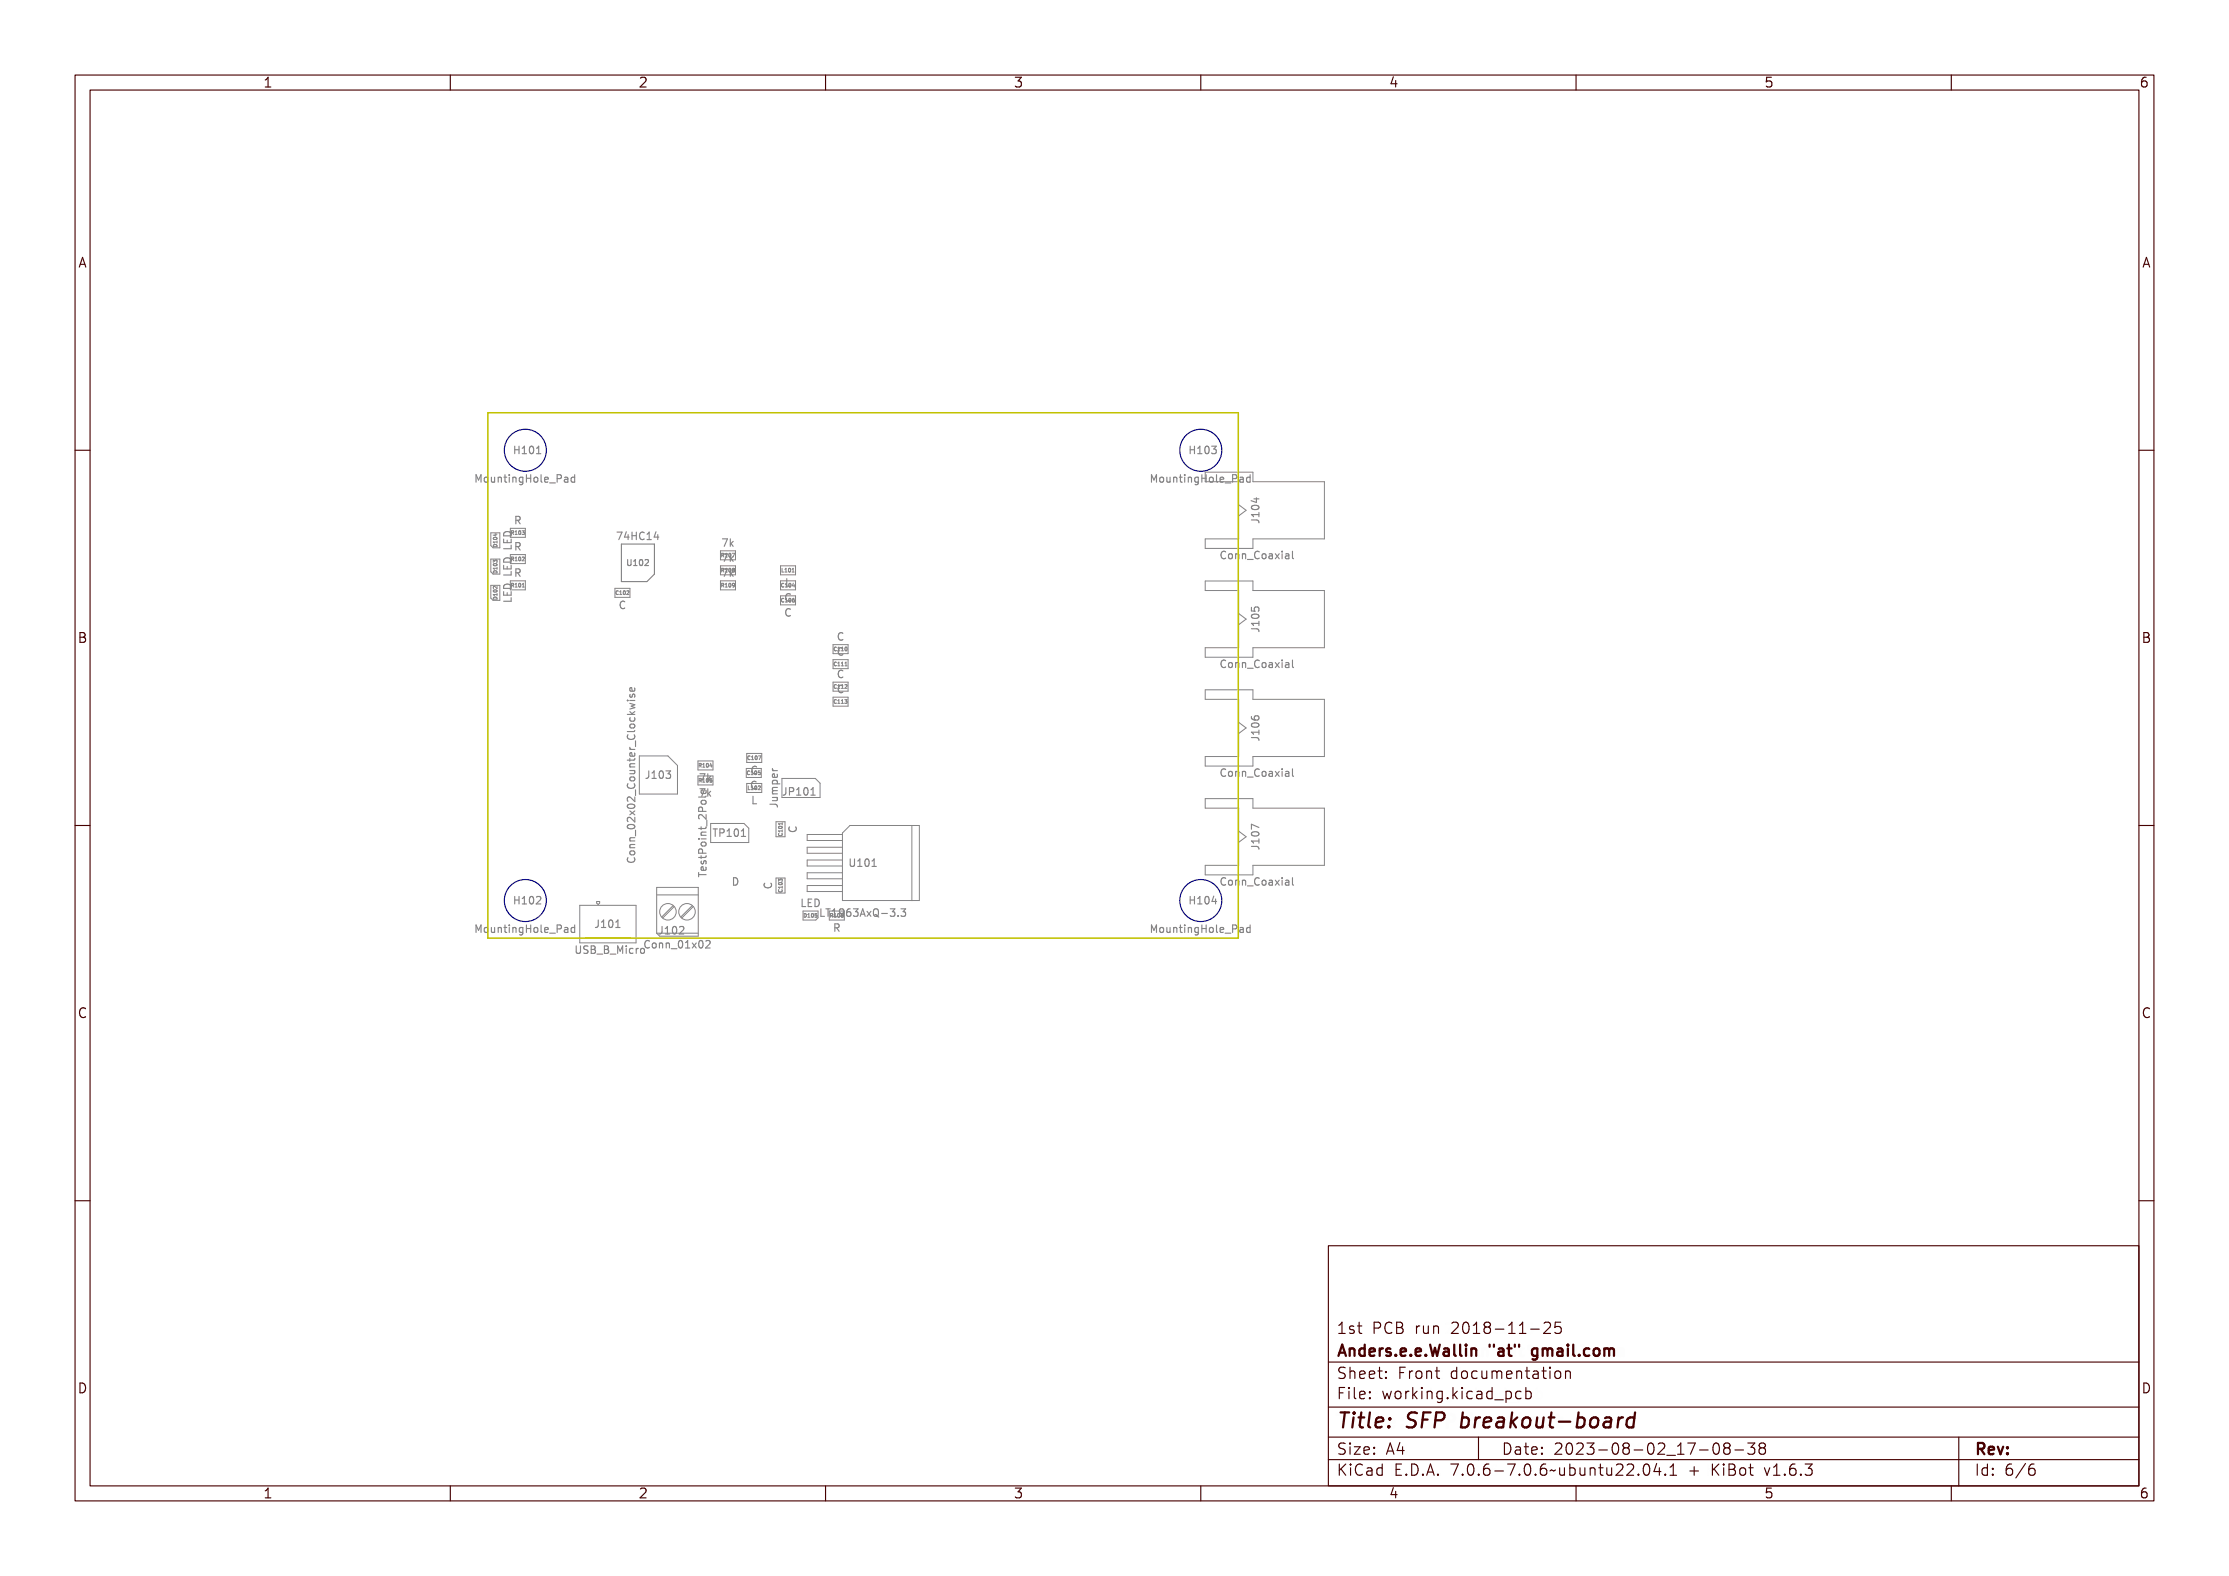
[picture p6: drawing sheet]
<svg xmlns="http://www.w3.org/2000/svg" width="297mm" height="210mm" viewBox="0 0 297 210" stroke-linecap="round" stroke-linejoin="round" font-family="sans-serif">
<defs><g id="words">
<text font-size="2.7" fill="#480000" x="178" y="190.3">Title: SFP breakout-board</text>
<g font-size="2" fill="#480000">
<text x="178" y="177.7">1st PCB run 2018-11-25</text>
<text x="178" y="180.7">Anders.e.e.Wallin &quot;at&quot; gmail.com</text>
<text x="178" y="183.7">Sheet: Front documentation</text>
<text x="178" y="186.5">File: working.kicad_pcb</text>
<text x="178" y="193.9">Size: A4</text>
<text x="178" y="196.6">KiCad E.D.A. 7.0.6-7.0.6~ubuntu22.04.1 + KiBot v1.6.3</text>
<text x="200" y="193.9">Date: 2023-08-02_17-08-38</text>
<text x="263" y="196.6">Id: 6/6</text>
<text x="263" y="193.9">Rev:</text>
</g>
<g font-size="1.7" fill="#480000">
<text x="35" y="11.7">1</text>
<text x="85" y="11.7">2</text>
<text x="135" y="11.7">3</text>
<text x="185" y="11.7">4</text>
<text x="235" y="11.7">5</text>
<text x="285" y="11.7">6</text>
<text x="10.5" y="35.7">A</text>
<text x="285.5" y="35.7">A</text>
<text x="10.5" y="85.6">B</text>
<text x="285.5" y="85.6">B</text>
<text x="10.5" y="135.7">C</text>
<text x="285.5" y="135.7">C</text>
<text x="10.5" y="185.6">D</text>
<text x="285.5" y="185.6">D</text>
<text x="35" y="199.7">1</text>
<text x="85" y="199.7">2</text>
<text x="135" y="199.7">3</text>
<text x="185" y="199.7">4</text>
<text x="235" y="199.7">5</text>
<text x="285" y="199.7">6</text>
</g>
<g font-size="1.3" fill="#848484">
<text x="63.6" y="64.3">MountingHole_Pad</text>
<text x="68.7" y="60.5">H101</text>
<text x="153.6" y="64.3">MountingHole_Pad</text>
<text x="158.7" y="60.5">H103</text>
<text x="68.6" y="69.9">R</text>
<text x="82.6" y="72">74HC14</text>
<text x="167.8" y="69.6" transform="rotate(-90 167.8 69.6)">J104</text>
<text x="68.6" y="76.9">R</text>
<text x="68.6" y="73.4">R</text>
<text x="96.2" y="72.9">7k</text>
<text x="96.2" y="74.8">7k</text>
<text x="96.2" y="76.9">7k</text>
<text x="162.7" y="74.5">Conn_Coaxial</text>
<text x="68.1" y="80.2" transform="rotate(-90 68.1 80.2)">LED</text>
<text x="82.5" y="81.2">C</text>
<text x="104.6" y="80.1">C</text>
<text x="104.6" y="82.2">C</text>
<text x="104.6" y="78.2">L</text>
<text x="111.6" y="85.4">C</text>
<text x="111.6" y="87.3">C</text>
<text x="162.7" y="89">Conn_Coaxial</text>
<text x="167.8" y="84.1" transform="rotate(-90 167.8 84.1)">J105</text>
<text x="111.6" y="90.3">C</text>
<text x="111.6" y="92.3">C</text>
<text x="167.8" y="98.6" transform="rotate(-90 167.8 98.6)">J106</text>
<text x="86.1" y="103.8">J103</text>
<text x="93.2" y="104.1">7k</text>
<text x="93.2" y="106.2">7k</text>
<text x="100" y="105.2">C</text>
<text x="100.1" y="103.2">C</text>
<text x="100.1" y="107.1">L</text>
<text x="103.6" y="107.4" transform="rotate(-90 103.6 107.4)">Jumper</text>
<text x="104.5" y="106">JP101</text>
<text x="162.7" y="103.5">Conn_Coaxial</text>
<text x="95.2" y="111.5">TP101</text>
<text x="167.8" y="113.1" transform="rotate(-90 167.8 113.1)">J107</text>
<text x="84.6" y="114.5" transform="rotate(-90 84.6 114.5)">Conn_02x02_Counter_Clockwise</text>
<text x="94.1" y="117" transform="rotate(-90 94.1 117)">TestPoint_2Pole</text>
<text x="97.6" y="118">D</text>
<text x="113.4" y="115.5">U101</text>
<text x="162.7" y="118">Conn_Coaxial</text>
<text x="63.6" y="124.3">MountingHole_Pad</text>
<text x="68.7" y="120.5">H102</text>
<text x="79.4" y="123.6">J101</text>
<text x="87.9" y="124.5">J102</text>
<text x="106.8" y="120.9">LED</text>
<text x="109.8" y="122.1">LT1963AxQ-3.3</text>
<text x="111.1" y="124.2">R</text>
<text x="153.6" y="124.3">MountingHole_Pad</text>
<text x="158.7" y="120.5">H104</text>
<text x="76.9" y="127.1">USB_B_Micro</text>
<text x="86.3" y="126.4">Conn_01x02</text>
</g>
<text font-size="1.1" fill="#848484" x="83.7" y="75.4">U102</text>
<g font-size=".7" fill="#848484">
<text x="68.2" y="71.2">R103</text>
<text x="68.2" y="74.7">R102</text>
<text x="96.2" y="74.2">R107</text>
<text x="96.2" y="76.3">R108</text>
<text x="104.2" y="76.3">L101</text>
<text x="68.2" y="78.2">R101</text>
<text x="82.1" y="79.3">C102</text>
<text x="96.2" y="78.2">R109</text>
<text x="104.2" y="78.2">C104</text>
<text x="104.2" y="80.2">C106</text>
<text x="111.2" y="86.7">C110</text>
<text x="111.2" y="88.8">C111</text>
<text x="111.2" y="91.8">C112</text>
<text x="111.2" y="93.8">C113</text>
<text x="99.7" y="101.2">C107</text>
<text x="93.2" y="102.2">R104</text>
<text x="93.2" y="104.2">R105</text>
<text x="99.6" y="103.3">C105</text>
<text x="99.7" y="105.2">L102</text>
<text x="107.2" y="122.2">D105</text>
<text x="110.7" y="122.2">R106</text>
</g>
</g></defs>
<g fill="none" stroke="#848484" stroke-width=".15">
<path d="M68.8 59.5h.1v.4h.4v-.4h.1v1h-.1v-.5h-.4v.5h-.1zM69.7 59.6l.3-.1v.9h.2v.1h-.5v-.1h.2v-.8l-.2 .1zM70.5 59.6a.27 .27 0 0 1 .4 0l.1 .2a.43 .43 0 0 1 0 .5 .43 .43 0 0 1-.4 .2 .69 .69 0 0 1-.1-.9zM70.6 59.6h.1a.54 .54 0 0 1 0 .8l-.2-.2zM71.3 59.6l.3-.1v.9h.2v.1h-.5v-.1h.2v-.8l-.2 .1zM158.8 59.5h.1v.4h.4v-.4h.1v1h-.1v-.5h-.4v.5h-.1zM159.7 59.6l.3-.1v.9h.2v.1h-.5v-.1h.2v-.8l-.2 .1zM160.5 59.6a.27 .27 0 0 1 .4 0l.1 .2a.43 .43 0 0 1 0 .5 .43 .43 0 0 1-.4 .2 .7 .7 0 0 1-.1-.9zM160.6 59.6h.1a.54 .54 0 0 1 0 .8l-.2-.2zM161.2 59.6a.29 .29 0 0 1 .5-.1 .29 .29 0 0 1-.1 .5 .31 .31 0 0 1 .1 .4 .31 .31 0 0 1-.4 .1l-.1-.2a.23 .23 0 0 0 .3 .1 .23 .23 0 0 0 0-.4h-.1v-.1a.19 .19 0 0 0 .2 0 .19 .19 0 0 0 0-.3 .19 .19 0 0 0-.3 .1zM63.6 63.3h.2l.2 .5 .2-.5h.1v1h-.1v-.9l-.2 .6h-.1l-.1-.6v.9h-.2zM64.6 63.6a.35 .35 0 0 1 .5 .3 .35 .35 0 0 1-.5 .3l-.1-.3z"/>
<path d="M64.6 63.7h.1a.26 .26 0 0 1 .3 .2 .26 .26 0 0 1-.3 .3l-.1-.1zM65.3 63.6h.1v.5l.2 .1 .1-.1 .1-.5h.1v.7h-.1v-.1a.23 .23 0 0 1-.3 .1 .23 .23 0 0 1-.2-.3zM66.1 63.6h.1v.1a.23 .23 0 0 1 .3-.1 .23 .23 0 0 1 .2 .2v.5h-.1l-.1-.5-.1-.1-.2 .1v.5h-.1zM67.1 63.4h.1v.2h.3v.1h-.3v.4l.3 .1v.1l-.4-.1v-.5h-.2v-.1h.2zM67.1 71.8v.5h1v-.5M67.1 75.3v.5h1v-.5M67.2 79.9h.8v-.4h.1v.6h-.9zM67.2 78.7h.1v.4h.3v-.4h.1v.4h.3v-.4h.1v.6h-.9zM67.2 76.4h.8v-.4h.1v.6h-.9zM67.2 75.2h.1v.4h.3v-.4h.1v.4h.3v-.4h.1v.6h-.9zM67.2 72.9h.8v-.4h.1v.6h-.9zM67.2 71.7h.1v.4h.3v-.4h.1v.4h.3v-.4h.1v.6h-.9z"/>
<path d="M67.3 78a.52 .52 0 0 1 .6-.1 .52 .52 0 0 1 .2 .6h-.9zM67.3 74.5a.52 .52 0 0 1 .6-.1 .52 .52 0 0 1 .2 .6h-.9zM67.3 71a.52 .52 0 0 1 .6-.1 .52 .52 0 0 1 .2 .6h-.9zM67.4 78.1h.6v.3h-.7zM67.4 74.6h.6v.3h-.7zM67.4 71.1h.6v.3h-.7zM67.6 72v.3M67.6 75.5v.3M67.8 63.6h.3v.6h.2v.1h-.6v-.1h.2v-.5h-.1zM67.9 63.3h.2v.1h-.2zM68.1 71a.54 .54 0 0 0-.7-.1 .54 .54 0 0 0-.3 .5h1M68.1 74.5a.54 .54 0 0 0-.7-.1 .54 .54 0 0 0-.3 .5h1"/>
<path d="M68.1 72.6v.5h-1M68.1 76.1v.5h-1M68.5 63.6h.1v.1a.23 .23 0 0 1 .3-.1 .23 .23 0 0 1 .2 .2v.5h-.1v-.5l-.2-.1-.1 .1-.1 .5h-.1zM69.4 63.7l.2-.2 .2 .2v-.1h.1v.6a.28 .28 0 0 1-.2 .4 .28 .28 0 0 1-.3-.2 .24 .24 0 0 0 .3 .1 .24 .24 0 0 0 .1-.3l-.1 .1a.36 .36 0 0 1-.4-.2 .36 .36 0 0 1 .1-.4zM69.4 63.7h.1a.26 .26 0 0 1 .3 .2 .26 .26 0 0 1-.3 .3l-.1-.2zM70.1 63.3h.1v.4h.4v-.4h.1v1h-.1v-.5h-.4v.5h-.1zM71 63.6a.35 .35 0 0 1 .5 .3 .35 .35 0 0 1-.5 .3l-.1-.3zM71.1 63.7a.26 .26 0 0 1 .3 .2 .26 .26 0 0 1-.3 .3l-.1-.1zM71.7 63.3h.3v.8l.3 .1v.1l-.3-.1-.1-.8h-.2zM72.6 63.7a.32 .32 0 0 1 .4-.1 .32 .32 0 0 1 .1 .4h-.5a.28 .28 0 0 0 .2 .2 .28 .28 0 0 0 .3-.1 .33 .33 0 0 1-.4 .2 .33 .33 0 0 1-.2-.4zM72.7 63.7h.2l.1 .2h-.4zM73.2 64.6h.8z"/>
<path d="M74.1 63.3a.5 .5 0 0 1 .6 .2l.1 .1a.33 .33 0 0 1-.5 .3v.4h-.2zM74.3 63.4h.1a.18 .18 0 0 1 .2 .2 .18 .18 0 0 1-.2 .2h-.1zM74.9 63.6h.2a.29 .29 0 0 1 .3 0 .29 .29 0 0 1 .1 .3v.4h-.1v-.1a.25 .25 0 0 1-.3 .1 .25 .25 0 0 1-.2-.3 .25 .25 0 0 1 .3-.2h.2a.24 .24 0 0 0-.2-.2 .24 .24 0 0 0-.3 .1zM75.1 64l.3-.1a.21 .21 0 0 1-.1 .3 .21 .21 0 0 1-.3-.1zM75.8 63.7l.2-.2 .2 .2v-.4h.1v1h-.1v-.1l-.1 .1a.36 .36 0 0 1-.4-.2 .36 .36 0 0 1 .1-.4zM75.9 63.7a.26 .26 0 0 1 .3 .2 .26 .26 0 0 1-.3 .3l-.1-.1zM82.2 70.9h.7M82.7 71h.6l-.4 1h-.1l.4-.9h-.5zM82.8 72.5h4.4v4l-1 1h-3.4zM83.8 74.6h.1v.6a.14 .14 0 0 0 .1 .1 .14 .14 0 0 0 .2-.1v-.6h.1v.5a.25 .25 0 0 1-.3 .3 .25 .25 0 0 1-.2-.3zM83.9 71h.1v.6h.1v.1h-.1v.3h-.1v-.3h-.4zM83.9 71.1v.5h-.3z"/>
<path d="M84.3 71h.1v.4h.4v-.4h.1v1h-.1v-.5h-.4v.5h-.1zM84.5 74.7l.3-.1v.7h.1v.1h-.4v-.1h.2v-.6l-.2 .1zM85.1 74.7a.23 .23 0 0 1 .3-.1 .23 .23 0 0 1 .2 .2v.2a.31 .31 0 0 1-.3 .4l-.2-.2zM85.2 71.1l.3-.1h.2v.2l-.2-.1a.37 .37 0 0 0-.3 .4 .37 .37 0 0 0 .5 .3v.1a.46 .46 0 0 1-.6-.1 .46 .46 0 0 1 0-.5zM85.3 74.7a.32 .32 0 0 1 .2 .3 .32 .32 0 0 1-.2 .3l-.1-.3zM85.7 74.7a.28 .28 0 0 1 .5 0 .28 .28 0 0 1-.2 .4l-.2 .2h.4v.1h-.5l.2-.3a.2 .2 0 0 0 .1-.3 .2 .2 0 0 0-.3 0zM86 71h.3v.8h.2v.2h-.5v-.2h.2v-.7h-.2zM87.1 71h.1v.6h.1v.1h-.1v.3h-.1v-.3h-.4zM87.1 71.1v.5h-.3zM153.6 63.3h.2l.2 .5 .2-.5h.1v1h-.1v-.9l-.2 .6h-.1l-.1-.6v.9h-.2zM154.6 63.6a.35 .35 0 0 1 .5 .3 .35 .35 0 0 1-.5 .3l-.1-.3zM154.6 63.7h.1a.26 .26 0 0 1 .3 .2 .26 .26 0 0 1-.3 .3l-.1-.1z"/>
<path d="M155.3 63.6h.1v.5l.2 .1 .1-.1 .1-.5h.1v.7h-.1v-.1a.23 .23 0 0 1-.3 .1 .23 .23 0 0 1-.2-.3zM156.1 63.6h.1v.1a.23 .23 0 0 1 .3-.1 .23 .23 0 0 1 .2 .2v.5h-.1l-.1-.5-.1-.1-.2 .1v.5h-.1zM157.1 63.4h.1v.2h.3v.1h-.3v.4l.3 .1v.1l-.4-.1v-.5h-.2v-.1h.2zM157.8 63.6h.3v.6h.2v.1h-.6v-.1h.2v-.5h-.1zM157.9 63.3h.2v.1h-.2zM158.5 63.6h.1v.1a.23 .23 0 0 1 .3-.1 .23 .23 0 0 1 .2 .2v.5h-.1v-.5l-.2-.1-.1 .1-.1 .5h-.1zM159.4 63.7l.2-.2 .2 .2v-.1h.1v.6a.28 .28 0 0 1-.2 .4 .28 .28 0 0 1-.3-.2 .24 .24 0 0 0 .3 .1 .24 .24 0 0 0 .1-.3l-.1 .1a.36 .36 0 0 1-.4-.2 .36 .36 0 0 1 .1-.4zM159.4 63.7h.1a.26 .26 0 0 1 .3 .2 .26 .26 0 0 1-.3 .3l-.1-.2zM160.1 63.3h.1v.4h.4v-.4h.1v1h-.1v-.5h-.4v.5h-.1zM161 63.6a.35 .35 0 0 1 .5 .3 .35 .35 0 0 1-.5 .3l-.1-.3zM161.1 63.7a.26 .26 0 0 1 .3 .2 .26 .26 0 0 1-.3 .3l-.1-.1zM161.7 63.3h.3v.8l.3 .1v.1l-.3-.1-.1-.8h-.2z"/>
<path d="M162.6 63.7a.32 .32 0 0 1 .4-.1 .32 .32 0 0 1 .1 .4h-.5a.28 .28 0 0 0 .2 .2 .28 .28 0 0 0 .3-.1 .33 .33 0 0 1-.4 .2 .33 .33 0 0 1-.2-.4zM162.7 63.7h.2l.1 .2h-.4zM162.9 73.6l.3-.1 .2 .1v.1l-.2-.1a.38 .38 0 0 0-.3 .5 .38 .38 0 0 0 .4 .3l.1 .1a.46 .46 0 0 1-.6-.1 .46 .46 0 0 1 0-.6zM163.2 64.6h.8zM163.7 73.8a.35 .35 0 0 1 .5 .3 .35 .35 0 0 1-.5 .3l-.1-.3zM163.8 73.9a.26 .26 0 0 1 .3 .2 .26 .26 0 0 1-.3 .3l-.1-.1zM164.1 63.3a.5 .5 0 0 1 .6 .2l.1 .1a.33 .33 0 0 1-.5 .3v.4h-.2zM164.3 63.4h.1a.18 .18 0 0 1 .2 .2 .18 .18 0 0 1-.2 .2h-.1zM164.4 73.8h.1v.1a.23 .23 0 0 1 .3-.1 .23 .23 0 0 1 .2 .2v.5h-.1l-.1-.5-.1-.1-.1 .1-.1 .5h-.1zM164.9 63.6h.2a.28 .28 0 0 1 .4 .3v.4h-.1v-.1a.25 .25 0 0 1-.3 .1 .25 .25 0 0 1-.2-.3 .25 .25 0 0 1 .3-.2h.2a.24 .24 0 0 0-.2-.2 .24 .24 0 0 0-.3 .1zM165.1 64l.3-.1a.21 .21 0 0 1-.1 .3 .21 .21 0 0 1-.3-.1zM165.2 73.8h.1v.1a.23 .23 0 0 1 .3-.1 .23 .23 0 0 1 .2 .2v.5h-.1l-.1-.5-.1-.1-.1 .1-.1 .5h-.1z"/>
<path d="M165.8 63.7l.2-.2 .2 .2v-.4h.1v1h-.1v-.1l-.1 .1a.36 .36 0 0 1-.4-.2 .36 .36 0 0 1 .1-.4zM165.9 63.7a.26 .26 0 0 1 .3 .2 .26 .26 0 0 1-.3 .3l-.1-.1zM165.9 74.8h.8zM166.8 69h.7a.35 .35 0 0 1 .3 .5h-.2a.22 .22 0 0 0 .1-.2 .22 .22 0 0 0-.2-.2h-.6v.3h-.1zM166.8 68.3h.9v-.2h.1v.5h-.1v-.2h-.8l.1 .2h-.1zM166.8 66.6h.7v-.1h.1v.1h.2v.1h-.2v.4h-.2l-.6-.4zM166.8 67.5a.62 .62 0 0 1 1 .1 .56 .56 0 0 1-.5 .3 .56 .56 0 0 1-.5-.3zM166.9 73.6l.3-.1 .2 .1v.1l-.2-.1a.37 .37 0 0 0-.3 .5 .37 .37 0 0 0 .5 .2v.2a.46 .46 0 0 1-.6-.1 .46 .46 0 0 1 0-.6zM166.9 67.5l.6-.1 .2 .2a.54 .54 0 0 1-.8 0zM166.9 66.7h.6v.3zM167.7 73.8a.35 .35 0 0 1 .5 .3 .35 .35 0 0 1-.5 .3l-.1-.3zM167.8 73.9a.26 .26 0 0 1 .3 .2 .26 .26 0 0 1-.3 .3l-.1-.1z"/>
<path d="M168.4 73.8h.2a.28 .28 0 0 1 .4 .3v.4h-.1v-.1a.25 .25 0 0 1-.4 .1 .25 .25 0 0 1-.1-.3 .25 .25 0 0 1 .3-.2h.2a.24 .24 0 0 0-.2-.2 .24 .24 0 0 0-.3 .1zM168.6 74.2l.3-.1a.21 .21 0 0 1-.1 .3 .21 .21 0 0 1-.3-.1zM169.2 73.8h.1l.2 .2 .2-.2h.1l-.2 .3 .3 .4h-.2l-.2-.3-.2 .3h-.1l.2-.4zM170.1 73.8h.3v.6h.2v.1h-.6v-.1h.3v-.5h-.2zM170.3 73.5h.1v.1h-.1zM170.8 73.8h.2a.29 .29 0 0 1 .3 0 .29 .29 0 0 1 .1 .3v.4h-.1v-.1a.25 .25 0 0 1-.4 .1 .25 .25 0 0 1-.1-.3 .25 .25 0 0 1 .3-.2h.2a.24 .24 0 0 0-.2-.2 .24 .24 0 0 0-.3 .1zM171 74.2l.3-.1a.21 .21 0 0 1-.1 .3 .21 .21 0 0 1-.3-.1zM171.6 73.5h.3v.8l.3 .1v.1l-.3-.1-.1-.8h-.2zM83.6 98h.8l.1-.2h.1v.3l-.9 .1v.2h-.1zM83.6 94h.2v.1h-.2zM83.7 98.6h.1v.1a.38 .38 0 0 0 .4 .4 .38 .38 0 0 0 .3-.5h.1a.46 .46 0 0 1-.1 .5 .46 .46 0 0 1-.6 0 .4 .4 0 0 1-.2-.5zM83.9 95.3l.3 .3 .4-.3v.1l-.3 .3v.1h.3v.1h-1v-.1h.6l-.3-.3z"/>
<path d="M83.9 94.4l.7 .2v.1l-.4 .2 .4 .1v.1l-.7 .2v-.2l.6-.1-.4-.1v-.1l.4-.1-.6-.1zM83.9 94h.6v-.3h.1v.6h-.1v-.2h-.5v.2h-.1zM83.9 93l.1 .1a.17 .17 0 0 0 0 .2 .17 .17 0 0 0 .2 .1 .25 .25 0 0 1 .1-.4 .25 .25 0 0 1 .3 .3v.2h-.1v-.1a.18 .18 0 0 0 .1-.2 .18 .18 0 0 0-.2-.1 .25 .25 0 0 1-.2 .4 .25 .25 0 0 1-.3-.3zM83.9 96.2h.2a.27 .27 0 0 0 0 .3 .27 .27 0 0 0 .3 0 .27 .27 0 0 0 .1-.3 .3 .3 0 0 1 .2 .4 .3 .3 0 0 1-.4 .1 .36 .36 0 0 1-.4-.2 .36 .36 0 0 1 0-.3zM84 91.7l.2-.1 .1 .5M84 97a.36 .36 0 0 1 .5 0 .36 .36 0 0 1-.1 .6h-.1a.32 .32 0 0 1-.4-.2 .32 .32 0 0 1 .1-.4zM84 92.2l.3-.1v.5a.28 .28 0 0 0 .3-.1 .28 .28 0 0 0-.1-.3 .33 .33 0 0 1 .1 .4 .33 .33 0 0 1-.3 .2 .33 .33 0 0 1-.4-.2 .33 .33 0 0 1 .1-.4zM84 92.3l.2-.1v.4l-.2-.1zM84.1 97.1h.3l.1 .1a.26 .26 0 0 1-.2 .2 .26 .26 0 0 1-.3-.2zM84.9 99.3v.8zM162.9 88.1l.3-.1 .2 .1v.1l-.2-.1a.38 .38 0 0 0-.3 .5 .38 .38 0 0 0 .4 .3l.1 .1a.46 .46 0 0 1-.6-.1 .46 .46 0 0 1 0-.6zM163.7 88.3a.35 .35 0 0 1 .5 .3 .35 .35 0 0 1-.5 .3l-.1-.3z"/>
<path d="M163.8 88.4a.26 .26 0 0 1 .3 .2 .26 .26 0 0 1-.3 .3l-.1-.1zM164.4 88.3h.1v.1a.23 .23 0 0 1 .3-.1 .23 .23 0 0 1 .2 .2v.5h-.1l-.1-.5-.1-.1-.1 .1-.1 .5h-.1zM165.2 88.3h.1v.1a.23 .23 0 0 1 .3-.1 .23 .23 0 0 1 .2 .2v.5h-.1l-.1-.5-.1-.1-.1 .1-.1 .5h-.1zM165.9 89.3h.8zM166.8 83.5h.7a.35 .35 0 0 1 .3 .5h-.2a.22 .22 0 0 0 .1-.2 .22 .22 0 0 0-.2-.2h-.6v.3h-.1zM166.8 82.8h.9v-.2h.1v.5h-.1v-.2h-.8l.1 .2h-.1zM166.8 81.1h.1v.3h.3a.36 .36 0 0 1 .4-.4 .36 .36 0 0 1 .2 .6h-.2a.26 .26 0 0 0 .1-.4 .26 .26 0 0 0-.4 0 .26 .26 0 0 0 0 .4h-.5zM166.8 98h.7a.35 .35 0 0 1 .3 .5h-.2a.22 .22 0 0 0 .1-.2 .22 .22 0 0 0-.2-.2h-.6v.3h-.1zM166.8 97.3h.9v-.2h.1v.5h-.1v-.2h-.8l.1 .2h-.1zM166.8 82a.62 .62 0 0 1 1 .1 .56 .56 0 0 1-.5 .3 .56 .56 0 0 1-.5-.3zM166.8 96.5a.62 .62 0 0 1 1 .1 .56 .56 0 0 1-.5 .3 .56 .56 0 0 1-.5-.3zM166.8 95.6h.2a.29 .29 0 0 0 0 .3 .29 .29 0 0 0 .3 .1 .32 .32 0 0 1 .1-.5 .32 .32 0 0 1 .4 .2 .32 .32 0 0 1-.3 .4 .47 .47 0 0 1-.5 0 .47 .47 0 0 1-.2-.5z"/>
<path d="M166.9 88.1l.3-.1 .2 .1v.1l-.2-.1a.37 .37 0 0 0-.3 .5 .37 .37 0 0 0 .5 .2v.2a.46 .46 0 0 1-.6-.1 .46 .46 0 0 1 0-.6zM166.9 82l.6-.1 .2 .2a.54 .54 0 0 1-.8 0zM166.9 96.5l.6-.1 .2 .2a.54 .54 0 0 1-.8 0zM167.7 88.3a.35 .35 0 0 1 .5 .3 .35 .35 0 0 1-.5 .3l-.1-.3zM167.8 88.4a.26 .26 0 0 1 .3 .2 .26 .26 0 0 1-.3 .3l-.1-.1zM168.4 88.3h.2a.28 .28 0 0 1 .4 .3v.4h-.1v-.1a.25 .25 0 0 1-.4 .1 .25 .25 0 0 1-.1-.3 .25 .25 0 0 1 .3-.2h.2a.24 .24 0 0 0-.2-.2 .24 .24 0 0 0-.3 .1zM168.6 88.7l.3-.1a.21 .21 0 0 1-.1 .3 .21 .21 0 0 1-.3-.1zM169.2 88.3h.1l.2 .2 .2-.2h.1l-.2 .3 .3 .4h-.2l-.2-.3-.2 .3h-.1l.2-.4zM170.1 88.3h.3v.6h.2v.1h-.6v-.1h.3v-.5h-.2zM170.3 88h.1v.1h-.1zM170.8 88.3h.2a.29 .29 0 0 1 .3 0 .29 .29 0 0 1 .1 .3v.4h-.1v-.1a.25 .25 0 0 1-.4 .1 .25 .25 0 0 1-.1-.3 .25 .25 0 0 1 .3-.2h.2a.24 .24 0 0 0-.2-.2 .24 .24 0 0 0-.3 .1zM171 88.7l.3-.1a.21 .21 0 0 1-.1 .3 .21 .21 0 0 1-.3-.1z"/>
<path d="M171.6 88h.3v.8l.3 .1v.1l-.3-.1-.1-.8h-.2zM68.8 119.5h.1v.4h.4v-.4h.1v1h-.1v-.5h-.4v.5h-.1zM69.7 119.6l.3-.1v.9h.2v.1h-.5v-.1h.2v-.8l-.2 .1zM70.5 119.6a.27 .27 0 0 1 .4 0l.1 .2a.43 .43 0 0 1 0 .5 .43 .43 0 0 1-.4 .2 .69 .69 0 0 1-.1-.9zM70.6 119.6h.1a.54 .54 0 0 1 0 .8l-.2-.2zM71.2 119.6a.35 .35 0 0 1 .6 .1 .35 .35 0 0 1-.2 .5l-.3 .2h.5v.1h-.6l.2-.3a.27 .27 0 0 0 .2-.3 .27 .27 0 0 0-.2-.3l-.2 .1zM83.7 109.9a.62 .62 0 0 1 .9 .2 .56 .56 0 0 1-.5 .3 .56 .56 0 0 1-.5-.3zM83.7 107.5a.62 .62 0 0 1 .9 .2 .56 .56 0 0 1-.5 .3 .56 .56 0 0 1-.5-.3zM83.7 113.8h.1v.2a.37 .37 0 0 0 .4 .3 .37 .37 0 0 0 .3-.5h.1a.46 .46 0 0 1-.1 .5 .46 .46 0 0 1-.6 .1 .4 .4 0 0 1-.2-.6zM83.7 105h.1v.1a.37 .37 0 0 0 .4 .4 .37 .37 0 0 0 .3-.5h.1a.46 .46 0 0 1-.1 .5 .46 .46 0 0 1-.6 .1 .4 .4 0 0 1-.2-.6zM83.7 109.1a.62 .62 0 0 1 .8 .3v-.4h.1v.6l-.3-.2a.27 .27 0 0 0-.3-.3 .27 .27 0 0 0-.2 .3v.2h-.1v-.2zM83.7 106.7a.63 .63 0 0 1 .8 .3v-.4h.1v.6l-.3-.2a.27 .27 0 0 0-.3-.3 .27 .27 0 0 0-.2 .3v.2h-.1v-.2z"/>
<path d="M83.8 110l.5-.1 .2 .2a.54 .54 0 0 1-.8 0zM83.8 107.6l.5-.1 .2 .2a.54 .54 0 0 1-.8 0zM83.8 114.9h.5M83.9 108.2l.3 .2 .4-.3v.2l-.3 .2 .3 .2v.1l-.4-.3-.3 .3v-.1l.3-.2-.3-.2zM83.9 103.4h.7v.1h-.1a.23 .23 0 0 1 .1 .3 .23 .23 0 0 1-.2 .1h-.5v-.1h.5l.1-.1-.1-.2h-.5zM83.9 101.8h.1v.3h.5v-.3h.1v.3l-.1 .1h-.5v.2h-.1v-.2h-.2v-.1h.2zM83.9 100.1h.2a.24 .24 0 0 0-.1 .3 .24 .24 0 0 0 .3 .1h.3v.1h-.7v-.1h.1a.26 .26 0 0 1-.1-.4zM84 112.3l.6-.1v.1h-.5l-.1 .2 .1 .1h.5v.2h-.7v-.2h.1l-.1-.1zM84 111.5l.6-.1v.1h-.5l-.1 .2 .1 .1h.5v.2h-.7v-.2h.1l-.1-.1zM84 102.6h.6v.1h-.5l-.1 .2 .1 .1h.5v.1h-.7v-.1h.1l-.1-.1zM84 113.1a.36 .36 0 0 1 .5-.1 .36 .36 0 0 1-.1 .6h-.1a.32 .32 0 0 1-.4-.2 .32 .32 0 0 1 .1-.3zM84 104.2a.36 .36 0 0 1 .5 0 .36 .36 0 0 1-.1 .6h-.1a.32 .32 0 0 1-.4-.2 .32 .32 0 0 1 .1-.4z"/>
<path d="M84 101l.3-.1v.6a.28 .28 0 0 0 .3-.2 .28 .28 0 0 0-.1-.3 .33 .33 0 0 1 .1 .4 .33 .33 0 0 1-.3 .2 .33 .33 0 0 1-.4-.2 .33 .33 0 0 1 .1-.4zM84 101.1h.2v.4l-.2-.2zM84.1 113.2l.3-.1 .1 .1a.26 .26 0 0 1-.2 .3 .26 .26 0 0 1-.3-.3zM84.1 104.3h.3l.1 .1a.26 .26 0 0 1-.2 .3 .26 .26 0 0 1-.3-.3zM84.9 110.5v.8zM84.9 105.7v.8zM86.4 102.8h.3v.7a.35 .35 0 0 1-.5 .2v-.1a.22 .22 0 0 0 .3 .1 .22 .22 0 0 0 .1-.2v-.6h-.2zM87.1 102.8h.3v.9h.2v.1h-.5v-.1h.2v-.8l-.2 .1zM87.9 102.9a.27 .27 0 0 1 .5 0v.2a.43 .43 0 0 1 0 .5 .43 .43 0 0 1-.4 .2 .7 .7 0 0 1-.1-.9zM88.1 102.9a.54 .54 0 0 1 0 .8l-.1-.2zM88.7 102.8a.29 .29 0 0 1 .4 0 .29 .29 0 0 1-.1 .5 .31 .31 0 0 1 .2 .4 .31 .31 0 0 1-.5 .1l-.1-.2a.23 .23 0 0 0 .4 .1 .23 .23 0 0 0 0-.4h-.2v-.1a.19 .19 0 0 0 .2-.1 .19 .19 0 0 0 0-.2 .19 .19 0 0 0-.3 0zM93.1 106.2h.8l.1-.3h.1v.3l-.9 .1v.2h-.1z"/>
<path d="M93.1 111.7h.2v.1h-.2zM93.2 116.2h.1v.3h.8v.2h-.8v.3h-.1zM93.2 108.4a.63 .63 0 0 1 .8 .4v-.5h.1v.6l-.3-.2a.27 .27 0 0 0-.3-.2 .27 .27 0 0 0-.2 .2v.2h-.1v-.1zM93.2 113.2l.2-.1a.33 .33 0 0 1 .3 .4h.4v.2h-.9zM93.2 107.5l.2-.1a.33 .33 0 0 1 .3 .5h.4v.2h-.9zM93.3 113.3h.3v.2h-.3zM93.3 107.6h.3v.3h-.3zM93.4 113.9h.1v.3h.5v-.3h.1v.3l-.1 .1h-.5v.2h-.1v-.2h-.2v-.1h.2zM93.4 111.7h.6v-.2h.1v.6h-.1v-.3h-.5v.2h-.1zM93.4 109.9h.1v.3h.5v-.3h.1v.3l-.1 .1h-.5v.2h-.1v-.2h-.2v-.1h.2zM93.4 114.8h.1a.17 .17 0 0 0 0 .2 .17 .17 0 0 0 .2 .1 .25 .25 0 0 1 .2-.3 .25 .25 0 0 1 .2 .2v.3h-.1v-.1a.18 .18 0 0 0 .1-.2 .18 .18 0 0 0-.2-.1 .25 .25 0 0 1-.2 .3 .25 .25 0 0 1-.3-.2zM93.5 110.8l.6-.1v.1h-.5l-.1 .2 .1 .1 .5 .1v.1h-.7v-.1h.1l-.1-.2z"/>
<path d="M93.5 115.6l.3-.1v.5a.28 .28 0 0 0 .3-.2 .28 .28 0 0 0-.1-.3 .33 .33 0 0 1 .1 .4 .33 .33 0 0 1-.3 .2 .33 .33 0 0 1-.4-.1 .33 .33 0 0 1 .1-.4zM93.5 112.4a.36 .36 0 0 1 .5 0 .36 .36 0 0 1-.1 .5h-.1a.32 .32 0 0 1-.4-.1 .32 .32 0 0 1 .1-.4zM93.5 106.8a.36 .36 0 0 1 .5-.1 .36 .36 0 0 1-.1 .6h-.1a.32 .32 0 0 1-.4-.2 .32 .32 0 0 1 .1-.3zM93.5 105.1h.3v.5a.28 .28 0 0 0 .3-.2 .28 .28 0 0 0-.1-.3 .33 .33 0 0 1 .1 .4 .33 .33 0 0 1-.3 .2 .33 .33 0 0 1-.4-.2 .33 .33 0 0 1 .1-.4zM93.5 115.7l.2-.1v.4l-.2-.1zM93.5 105.2h.2v.4l-.2-.1zM93.6 112.5l.3-.1 .1 .1a.26 .26 0 0 1-.2 .3 .26 .26 0 0 1-.3-.3zM93.6 106.9l.3-.1 .1 .1a.26 .26 0 0 1-.2 .3 .26 .26 0 0 1-.3-.3zM94.4 109v.8zM95.3 110.5h.7v.1h-.3v.9h-.1v-.9h-.3zM96.2 110.5a.5 .5 0 0 1 .5 .2l.1 .1a.33 .33 0 0 1-.5 .3v.4h-.1zM96.3 110.6h.1a.18 .18 0 0 1 .2 .2 .18 .18 0 0 1-.2 .2h-.1z"/>
<path d="M97 110.6l.3-.1v.9h.2v.1h-.5v-.1h.2v-.8l-.2 .1zM97.8 110.6a.27 .27 0 0 1 .5 0v.2a.43 .43 0 0 1 0 .5 .43 .43 0 0 1-.4 .2 .69 .69 0 0 1-.1-.9zM98 110.6a.54 .54 0 0 1 0 .8l-.1-.2zM98.6 110.6l.3-.1v.9h.2v.1h-.5v-.1h.2v-.8l-.2 .1zM101.9 117.7a.47 .47 0 0 0 .3 .6 .47 .47 0 0 0 .6-.4l-.1-.2M101.9 117.7h.2l-.1 .2a.37 .37 0 0 0 .4 .3 .37 .37 0 0 0 .3-.5h.1a.46 .46 0 0 1-.1 .6 .46 .46 0 0 1-.5 0 .4 .4 0 0 1-.3-.6zM102.7 106.8h.6a.35 .35 0 0 1 .3 .5h-.2a.22 .22 0 0 0 .1-.2 .22 .22 0 0 0-.2-.2h-.5v.3h-.1zM102.9 105.1h.7v.1l-.6 .1h.1h.5v.2h-.6l.6 .1v.1h-.7v-.3h.1zM102.9 105.9h.7v.1h-.1a.23 .23 0 0 1 .1 .3 .23 .23 0 0 1-.2 .2h-.5v-.1l.5-.1 .1-.1-.1-.1-.5-.1zM102.9 102.6h.2a.24 .24 0 0 0-.1 .3 .24 .24 0 0 0 .3 .1h.3v.2h-.7v-.2h.1a.26 .26 0 0 1-.1-.4zM103 103.6l.3-.1v.5a.28 .28 0 0 0 .3-.2 .28 .28 0 0 0-.1-.3 .33 .33 0 0 1 .1 .4 .33 .33 0 0 1-.3 .2 .33 .33 0 0 1-.4-.2 .33 .33 0 0 1 .1-.3zM103 104.4a.35 .35 0 0 1 .4-.1 .35 .35 0 0 1 .2 .4l.3 .1v.1h-1v-.1h.1l-.1-.2z"/>
<path d="M103 103.6h.2v.4l-.2-.1zM103.1 104.4h.3l.1 .1a.26 .26 0 0 1-.2 .3 .26 .26 0 0 1-.3-.3zM104.7 105h.4v.7a.35 .35 0 0 1-.5 .3v-.2a.22 .22 0 0 0 .2 .1 .22 .22 0 0 0 .2-.2v-.6h-.3zM105.2 110.2a.47 .47 0 0 0 .3 .7 .47 .47 0 0 0 .6-.5l-.1-.2M105.2 110.2h.2l-.1 .2a.37 .37 0 0 0 .4 .3 .37 .37 0 0 0 .3-.5h.1a.46 .46 0 0 1-.1 .5 .46 .46 0 0 1-.5 .1 .4 .4 0 0 1-.3-.6zM105.4 105a.5 .5 0 0 1 .6 .2v.1a.33 .33 0 0 1-.4 .3v.4h-.2zM105.6 105.1h.1a.18 .18 0 0 1 .2 .2 .18 .18 0 0 1-.2 .2h-.1zM106.3 105.1l.3-.1v.9h.2v.1h-.5v-.1h.2v-.8l-.2 .1zM106.9 119.9h.2v.8h.4v.1h-.6zM107.1 105.1a.27 .27 0 0 1 .4 0l.1 .2a.43 .43 0 0 1 0 .5 .43 .43 0 0 1-.4 .2 .7 .7 0 0 1-.1-.9zM107.2 105.1h.1a.54 .54 0 0 1 0 .8l-.2-.2zM107.7 119.9h.6v.1h-.4v.3h.4v.1h-.4v.3h.4v.1h-.6z"/>
<path d="M107.9 105.1l.3-.1v.9h.2v.1h-.5v-.1h.2v-.8l-.2 .1zM108.5 119.9a.5 .5 0 0 1 .6 .5 .5 .5 0 0 1-.6 .4zM108.6 120a.38 .38 0 0 1 .4 .4 .38 .38 0 0 1-.4 .3zM113.5 114.5h.1v.7a.18 .18 0 0 0 .2 .2 .18 .18 0 0 0 .2-.2v-.7h.1v.6a.32 .32 0 0 1-.3 .4 .32 .32 0 0 1-.3-.4zM114.4 114.6l.3-.1v.9h.2v.1h-.5v-.1h.2v-.8l-.2 .1zM115.2 114.6a.27 .27 0 0 1 .4 0l.1 .2a.43 .43 0 0 1 0 .5 .43 .43 0 0 1-.4 .2 .69 .69 0 0 1-.1-.9zM115.3 114.6h.1a.54 .54 0 0 1 0 .8l-.2-.2zM116 114.6l.3-.1v.9h.2v.1h-.5v-.1h.2v-.8l-.2 .1zM158.8 119.5h.1v.4h.4v-.4h.1v1h-.1v-.5h-.4v.5h-.1zM159.7 119.6l.3-.1v.9h.2v.1h-.5v-.1h.2v-.8l-.2 .1zM160.5 119.6a.27 .27 0 0 1 .4 0l.1 .2a.43 .43 0 0 1 0 .5 .43 .43 0 0 1-.4 .2 .7 .7 0 0 1-.1-.9zM160.6 119.6h.1a.54 .54 0 0 1 0 .8l-.2-.2z"/>
<path d="M161.6 119.5h.1v.7h.1v.1h-.1v.2h-.1v-.2h-.4zM161.6 119.6v.6h-.3zM162.9 102.6l.3-.1 .2 .1v.1l-.2-.1a.38 .38 0 0 0-.3 .5 .38 .38 0 0 0 .4 .3l.1 .1a.46 .46 0 0 1-.6-.1 .46 .46 0 0 1 0-.6zM162.9 117.1l.3-.1 .2 .1v.1l-.2-.1a.37 .37 0 0 0-.3 .5 .37 .37 0 0 0 .5 .2v.2a.46 .46 0 0 1-.6-.1 .46 .46 0 0 1 0-.6zM163.7 102.8a.35 .35 0 0 1 .5 .3 .35 .35 0 0 1-.5 .3l-.1-.3zM163.7 117.3a.35 .35 0 0 1 .5 .3 .35 .35 0 0 1-.5 .3l-.1-.3zM163.8 102.9a.26 .26 0 0 1 .3 .2 .26 .26 0 0 1-.3 .3l-.1-.1zM163.8 117.4a.26 .26 0 0 1 .3 .2 .26 .26 0 0 1-.3 .3l-.1-.1zM164.4 102.8h.1v.1a.23 .23 0 0 1 .3-.1 .23 .23 0 0 1 .2 .2v.5h-.1l-.1-.5-.1-.1-.1 .1-.1 .5h-.1zM164.4 117.3h.1v.1a.23 .23 0 0 1 .3-.1 .23 .23 0 0 1 .2 .2v.5h-.1l-.1-.5-.1-.1-.1 .1-.1 .5h-.1zM165.2 102.8h.1v.1a.23 .23 0 0 1 .3-.1 .23 .23 0 0 1 .2 .2v.5h-.1l-.1-.5-.1-.1-.1 .1-.1 .5h-.1zM165.2 117.3h.1v.1a.23 .23 0 0 1 .3-.1 .23 .23 0 0 1 .2 .2v.5h-.1l-.1-.5-.1-.1-.1 .1-.1 .5h-.1z"/>
<path d="M165.9 103.8h.8zM165.9 118.3h.8zM166.8 112.5h.7a.35 .35 0 0 1 .3 .5h-.2a.22 .22 0 0 0 .1-.2 .22 .22 0 0 0-.2-.2h-.6v.3h-.1zM166.8 111.8h.9v-.2h.1v.5h-.1v-.2h-.8l.1 .2h-.1zM166.8 110l1 .3v.2l-.9-.4v.5h-.1zM166.8 111a.62 .62 0 0 1 1 .1 .56 .56 0 0 1-.5 .3 .56 .56 0 0 1-.5-.3zM166.9 102.6l.3-.1 .2 .1v.1l-.2-.1a.37 .37 0 0 0-.3 .5 .37 .37 0 0 0 .5 .2v.2a.46 .46 0 0 1-.6-.1 .46 .46 0 0 1 0-.6zM166.9 117.1l.3-.1 .2 .1v.1l-.2-.1a.37 .37 0 0 0-.3 .5 .37 .37 0 0 0 .5 .2v.2a.46 .46 0 0 1-.6-.1 .46 .46 0 0 1 0-.6zM166.9 111l.6-.1 .2 .2a.54 .54 0 0 1-.8 0zM167.7 102.8a.35 .35 0 0 1 .5 .3 .35 .35 0 0 1-.5 .3l-.1-.3zM167.7 117.3a.35 .35 0 0 1 .5 .3 .35 .35 0 0 1-.5 .3l-.1-.3zM167.8 102.9a.26 .26 0 0 1 .3 .2 .26 .26 0 0 1-.3 .3l-.1-.1z"/>
<path d="M167.8 117.4a.26 .26 0 0 1 .3 .2 .26 .26 0 0 1-.3 .3l-.1-.1zM168.4 102.8h.2a.28 .28 0 0 1 .4 .3v.4h-.1v-.1a.25 .25 0 0 1-.4 .1 .25 .25 0 0 1-.1-.3 .25 .25 0 0 1 .3-.2h.2a.24 .24 0 0 0-.2-.2 .24 .24 0 0 0-.3 .1zM168.4 117.3h.2a.28 .28 0 0 1 .4 .3v.4h-.1v-.1a.25 .25 0 0 1-.4 .1 .25 .25 0 0 1-.1-.3 .25 .25 0 0 1 .3-.2h.2a.24 .24 0 0 0-.2-.2 .24 .24 0 0 0-.3 .1zM168.6 103.2l.3-.1a.21 .21 0 0 1-.1 .3 .21 .21 0 0 1-.3-.1zM168.6 117.7l.3-.1a.21 .21 0 0 1-.1 .3 .21 .21 0 0 1-.3-.1zM169.2 102.8h.1l.2 .2 .2-.2h.1l-.2 .3 .3 .4h-.2l-.2-.3-.2 .3h-.1l.2-.4zM169.2 117.3h.1l.2 .2 .2-.2h.1l-.2 .3 .3 .4h-.2l-.2-.3-.2 .3h-.1l.2-.4zM170.1 102.8h.3v.6h.2v.1h-.6v-.1h.3v-.5h-.2zM170.1 117.3h.3v.6h.2v.1h-.6v-.1h.3v-.5h-.2zM170.3 102.5h.1v.1h-.1zM170.3 117h.1v.1h-.1zM170.8 102.8h.2a.29 .29 0 0 1 .3 0 .29 .29 0 0 1 .1 .3v.4h-.1v-.1a.25 .25 0 0 1-.4 .1 .25 .25 0 0 1-.1-.3 .25 .25 0 0 1 .3-.2h.2a.24 .24 0 0 0-.2-.2 .24 .24 0 0 0-.3 .1z"/>
<path d="M170.8 117.3h.2a.29 .29 0 0 1 .3 0 .29 .29 0 0 1 .1 .3v.4h-.1v-.1a.25 .25 0 0 1-.4 .1 .25 .25 0 0 1-.1-.3 .25 .25 0 0 1 .3-.2h.2a.24 .24 0 0 0-.2-.2 .24 .24 0 0 0-.3 .1zM171 103.2l.3-.1a.21 .21 0 0 1-.1 .3 .21 .21 0 0 1-.3-.1zM171 117.7l.3-.1a.21 .21 0 0 1-.1 .3 .21 .21 0 0 1-.3-.1zM171.6 102.5h.3v.8l.3 .1v.1l-.3-.1-.1-.8h-.2zM171.6 117h.3v.8l.3 .1v.1l-.3-.1-.1-.8h-.2zM63.6 123.3h.2l.2 .5 .2-.5h.1v1h-.1v-.9l-.2 .6h-.1l-.1-.6v.9h-.2zM64.6 123.7a.35 .35 0 0 1 .5 .2 .35 .35 0 0 1-.5 .3l-.1-.3zM64.6 123.7h.1a.26 .26 0 0 1 .3 .2 .26 .26 0 0 1-.3 .3l-.1-.1zM65.3 123.6h.1v.5l.2 .1 .1-.1 .1-.5h.1v.7h-.1v-.1a.23 .23 0 0 1-.3 .1 .23 .23 0 0 1-.2-.3zM66.1 123.6h.1v.1a.23 .23 0 0 1 .3-.1 .23 .23 0 0 1 .2 .2v.5h-.1l-.1-.5-.1-.1-.2 .1v.5h-.1zM67.1 123.4h.1v.2h.3v.1h-.3v.4l.3 .1v.1l-.4-.1v-.5h-.2v-.1h.2zM67.8 123.6h.3v.6h.2v.1h-.6v-.1h.2v-.5h-.1z"/>
<path d="M67.9 123.3h.2v.1h-.2zM68.5 123.6h.1v.1a.23 .23 0 0 1 .3-.1 .23 .23 0 0 1 .2 .2v.5h-.1v-.5l-.2-.1-.1 .1-.1 .5h-.1zM69.4 123.7l.2-.1 .2 .1v-.1h.1v.7a.28 .28 0 0 1-.2 .3 .28 .28 0 0 1-.3-.2 .24 .24 0 0 0 .3 .1 .24 .24 0 0 0 .1-.3l-.1 .1a.36 .36 0 0 1-.4-.2 .36 .36 0 0 1 .1-.4zM69.4 123.7h.1a.26 .26 0 0 1 .3 .2 .26 .26 0 0 1-.3 .3l-.1-.2zM70.1 123.3h.1v.4h.4v-.4h.1v1h-.1v-.5h-.4v.5h-.1zM71 123.7a.35 .35 0 0 1 .5 .2 .35 .35 0 0 1-.5 .3l-.1-.3zM71.1 123.7a.26 .26 0 0 1 .3 .2 .26 .26 0 0 1-.3 .3l-.1-.1zM71.7 123.3h.3v.8l.3 .1v.1l-.3-.1-.1-.8h-.2zM72.6 123.7a.32 .32 0 0 1 .4-.1 .32 .32 0 0 1 .1 .4h-.5a.28 .28 0 0 0 .2 .2 .28 .28 0 0 0 .3-.1 .33 .33 0 0 1-.4 .2 .33 .33 0 0 1-.2-.4zM72.7 123.7h.2l.1 .2h-.4zM73.2 124.6h.8zM74.1 123.3a.5 .5 0 0 1 .6 .2l.1 .1a.33 .33 0 0 1-.5 .3v.4h-.2z"/>
<path d="M74.3 123.4h.1a.18 .18 0 0 1 .2 .2 .18 .18 0 0 1-.2 .2h-.1zM74.9 123.6h.2a.29 .29 0 0 1 .3 0 .29 .29 0 0 1 .1 .3v.4h-.1v-.1a.25 .25 0 0 1-.3 .1 .25 .25 0 0 1-.2-.3 .25 .25 0 0 1 .3-.2h.2a.24 .24 0 0 0-.2-.2 .24 .24 0 0 0-.3 .1zM75.1 124l.3-.1a.21 .21 0 0 1-.1 .3 .21 .21 0 0 1-.3-.1zM75.8 123.7l.2-.1 .2 .1v-.4h.1v1h-.1v-.1l-.1 .1a.36 .36 0 0 1-.4-.2 .36 .36 0 0 1 .1-.4zM75.9 123.7a.26 .26 0 0 1 .3 .2 .26 .26 0 0 1-.3 .3l-.1-.1zM77 126.1h.1v.7a.18 .18 0 0 0 .2 .2 .18 .18 0 0 0 .2-.2v-.7h.1v.6a.32 .32 0 0 1-.3 .4 .32 .32 0 0 1-.3-.4zM77.9 126.2l.3-.1h.2v.2a.21 .21 0 0 0-.3-.1 .21 .21 0 0 0-.1 .3 .33 .33 0 0 1 .4 .4 .33 .33 0 0 1-.5 .2l-.1-.2a.23 .23 0 0 0 .3 .1 .23 .23 0 0 0 .1-.3 .31 .31 0 0 1-.4-.1 .31 .31 0 0 1 .1-.4zM78.6 126.1h.3a.24 .24 0 0 1 .3 .2 .24 .24 0 0 1-.2 .3 .27 .27 0 0 1 .2 .3 .27 .27 0 0 1-.3 .2h-.3zM78.7 126.6h.2a.18 .18 0 0 1 .2 .2 .18 .18 0 0 1-.2 .2h-.2zM78.7 126.2h.2a.15 .15 0 0 1 .2 .2 .15 .15 0 0 1-.2 .1h-.2zM79.3 127.4h.8zM79.6 122.7h.4v.6a.35 .35 0 0 1-.5 .3v-.2a.22 .22 0 0 0 .2 .1 .22 .22 0 0 0 .2-.2v-.5h-.3z"/>
<path d="M80.2 126.1h.3a.24 .24 0 0 1 .3 .2 .24 .24 0 0 1-.2 .3 .27 .27 0 0 1 .2 .3 .27 .27 0 0 1-.3 .2h-.3zM80.3 126.6h.2a.18 .18 0 0 1 .2 .2 .18 .18 0 0 1-.2 .2h-.2zM80.3 126.2h.2a.15 .15 0 0 1 .2 .2 .15 .15 0 0 1-.2 .1h-.2zM80.4 122.7h.3v.8h.2v.1h-.5v-.1h.2v-.7h-.2zM80.9 127.4h.8zM81.2 122.8a.27 .27 0 0 1 .4 0l.1 .1a.43 .43 0 0 1 0 .5 .43 .43 0 0 1-.4 .2 .7 .7 0 0 1-.1-.8zM81.3 122.8h.1a.54 .54 0 0 1 0 .8l-.2-.3zM81.8 126.1h.1l.2 .5 .2-.5h.1v1h-.1v-.9l-.1 .5h-.1l-.2-.5v.9h-.1zM82 122.7h.3v.8h.2v.1h-.5v-.1h.2v-.7h-.2zM82.7 126.4h.3v.6h.2v.1h-.6v-.1h.3v-.5h-.2zM82.9 126.1h.1v.1h-.1zM83.5 126.4l.3-.1 .2 .1v.1a.27 .27 0 0 0-.4 0 .27 .27 0 0 0 0 .4 .27 .27 0 0 0 .4 0 .3 .3 0 0 1-.4 .2 .3 .3 0 0 1-.2-.4z"/>
<path d="M84.3 126.4h.2v.1a.2 .2 0 0 1 .2-.2 .2 .2 0 0 1 .2 .2 .24 .24 0 0 0-.3 0 .24 .24 0 0 0-.1 .2v.4h-.2zM85.1 126.4a.35 .35 0 0 1 .5 .3 .35 .35 0 0 1-.5 .3l-.1-.3zM85.2 126.5a.26 .26 0 0 1 .3 .2 .26 .26 0 0 1-.3 .3l-.1-.2zM86.5 125.5l.3-.1h.2v.2l-.2-.1a.38 .38 0 0 0-.3 .4 .38 .38 0 0 0 .4 .3l.1 .1a.46 .46 0 0 1-.6-.1 .46 .46 0 0 1 0-.5zM87.2 125.7a.35 .35 0 0 1 .6 .3 .35 .35 0 0 1-.6 .3v-.3zM87.3 125.8l.1-.1a.26 .26 0 0 1 .2 .3 .26 .26 0 0 1-.2 .3l-.1-.2zM88 125.6h.1v.2a.23 .23 0 0 1 .3-.2 .23 .23 0 0 1 .1 .3v.5h-.1v-.6l-.1-.1-.2 .2v.5h-.1zM88.1 123.5h.4v.7a.35 .35 0 0 1-.5 .3v-.2a.22 .22 0 0 0 .2 .1 .22 .22 0 0 0 .2-.2v-.6h-.3zM88.8 125.6h.1v.2a.23 .23 0 0 1 .3-.2 .23 .23 0 0 1 .1 .3v.5h-.1v-.6l-.1-.1-.2 .2v.5h-.1zM88.9 123.6l.3-.1v.9h.2v.1h-.5v-.1h.2v-.8l-.2 .1zM89.5 126.6l.8 .1zM89.7 123.6a.27 .27 0 0 1 .4 0l.1 .2a.43 .43 0 0 1 0 .5 .43 .43 0 0 1-.4 .2 .69 .69 0 0 1-.1-.9z"/>
<path d="M89.8 123.6h.1a.54 .54 0 0 1 0 .8l-.2-.2zM90.4 123.6a.35 .35 0 0 1 .6 .1 .35 .35 0 0 1-.2 .5l-.3 .2h.5v.1h-.6l.2-.3a.27 .27 0 0 0 .2-.3 .27 .27 0 0 0-.2-.3l-.2 .1zM90.4 125.5a.27 .27 0 0 1 .5 0l.1 .2a.43 .43 0 0 1 0 .5 .43 .43 0 0 1-.5 .2 .7 .7 0 0 1-.1-.9zM90.6 125.5h.1a.54 .54 0 0 1 0 .8l-.2-.2zM91.2 125.4h.4v.9h.2v.1h-.6v-.1h.3v-.8l-.3 .1zM92 125.6h.1l.2 .3 .2-.3h.1l-.3 .4 .3 .4h-.1l-.2-.3-.2 .3h-.2l.3-.4zM92.8 125.5a.27 .27 0 0 1 .5 0l.1 .2a.43 .43 0 0 1 0 .5 .43 .43 0 0 1-.5 .2 .7 .7 0 0 1-.1-.9zM93 125.5h.1a.54 .54 0 0 1 0 .8l-.2-.2zM93.6 125.4a.35 .35 0 0 1 .5 .1 .35 .35 0 0 1-.2 .5l-.2 .3h.5v.1h-.6l.2-.4a.27 .27 0 0 0 .2-.2 .27 .27 0 0 0-.2-.3l-.2 .1zM109.4 121.1v1h.5M109.9 121.2h.2v.8h.4v.1h-.6zM110.6 121.2h.8v.1h-.3v.8h-.2v-.8h-.3z"/>
<path d="M111.6 121.2h.3v.8h.2v.1h-.5v-.1h.2v-.7h-.2zM112.4 121.2a.31 .31 0 0 1 .3 0 .31 .31 0 0 1 .2 .2 .46 .46 0 0 1 0 .5 .46 .46 0 0 1-.5 .3l-.1-.2a.29 .29 0 0 0 .4 0 .29 .29 0 0 0 .1-.3 .31 .31 0 0 1-.5 0 .31 .31 0 0 1 .1-.5zM113.2 121.3l.3-.1h.1v.1a.29 .29 0 0 0-.3 0 .29 .29 0 0 0-.1 .3 .32 .32 0 0 1 .5 .1 .32 .32 0 0 1-.2 .5 .32 .32 0 0 1-.4-.3zM113.9 121.2a.29 .29 0 0 1 .5 0 .29 .29 0 0 1-.1 .4 .31 .31 0 0 1 .1 .5 .31 .31 0 0 1-.4 0l-.1-.1a.23 .23 0 0 0 .3 .1 .23 .23 0 0 0 0-.4h-.1v-.1a.19 .19 0 0 0 .2-.1 .19 .19 0 0 0-.1-.3 .19 .19 0 0 0-.2 .1zM114.9 121.2h.2l.3 .9h-.2v-.2h-.4v.2h-.2zM115 121.3l.1 .5h-.2zM115.5 121.4h.1l.2 .3 .2-.3h.1l-.2 .4 .3 .3h-.2l-.2-.2-.2 .2h-.1l.2-.3zM116.4 121.3a.31 .31 0 0 1 .3-.1 .31 .31 0 0 1 .2 .2v.4l-.2 .3 .2 .2h-.1l-.3-.2a.69 .69 0 0 1-.1-.8zM116.5 121.3h.1a.51 .51 0 0 1 0 .8l-.2-.3zM117.2 121.7h.4v.1h-.4zM117.9 121.2a.29 .29 0 0 1 .5 0 .29 .29 0 0 1-.1 .4 .31 .31 0 0 1 .1 .5 .31 .31 0 0 1-.4 0l-.1-.1a.23 .23 0 0 0 .3 .1 .23 .23 0 0 0 .1-.4h-.2v-.1a.19 .19 0 0 0 .2-.1 .19 .19 0 0 0 0-.3 .19 .19 0 0 0-.3 .1zM118.9 122h.2v.1h-.2z"/>
<path d="M119.5 121.2a.29 .29 0 0 1 .5 0 .29 .29 0 0 1-.1 .4 .31 .31 0 0 1 .1 .5 .31 .31 0 0 1-.4 0l-.1-.1a.23 .23 0 0 0 .3 .1 .23 .23 0 0 0 .1-.4h-.2v-.1a.19 .19 0 0 0 .2-.1 .19 .19 0 0 0 0-.3 .19 .19 0 0 0-.3 .1zM120 121.1h.7l-.4 .4M120.6 121.5l.1 .2-.1 .4M153.6 123.3h.2l.2 .5 .2-.5h.1v1h-.1v-.9l-.2 .6h-.1l-.1-.6v.9h-.2zM154.6 123.7a.35 .35 0 0 1 .5 .2 .35 .35 0 0 1-.5 .3l-.1-.3zM154.6 123.7h.1a.26 .26 0 0 1 .3 .2 .26 .26 0 0 1-.3 .3l-.1-.1zM155.3 123.6h.1v.5l.2 .1 .1-.1 .1-.5h.1v.7h-.1v-.1a.23 .23 0 0 1-.3 .1 .23 .23 0 0 1-.2-.3zM156.1 123.6h.1v.1a.23 .23 0 0 1 .3-.1 .23 .23 0 0 1 .2 .2v.5h-.1l-.1-.5-.1-.1-.2 .1v.5h-.1zM157.1 123.4h.1v.2h.3v.1h-.3v.4l.3 .1v.1l-.4-.1v-.5h-.2v-.1h.2zM157.8 123.6h.3v.6h.2v.1h-.6v-.1h.2v-.5h-.1zM157.9 123.3h.2v.1h-.2zM158.5 123.6h.1v.1a.23 .23 0 0 1 .3-.1 .23 .23 0 0 1 .2 .2v.5h-.1v-.5l-.2-.1-.1 .1-.1 .5h-.1z"/>
<path d="M159.4 123.7l.2-.1 .2 .1v-.1h.1v.7a.28 .28 0 0 1-.2 .3 .28 .28 0 0 1-.3-.2 .24 .24 0 0 0 .3 .1 .24 .24 0 0 0 .1-.3l-.1 .1a.36 .36 0 0 1-.4-.2 .36 .36 0 0 1 .1-.4zM159.4 123.7h.1a.26 .26 0 0 1 .3 .2 .26 .26 0 0 1-.3 .3l-.1-.2zM160.1 123.3h.1v.4h.4v-.4h.1v1h-.1v-.5h-.4v.5h-.1zM161 123.7a.35 .35 0 0 1 .5 .2 .35 .35 0 0 1-.5 .3l-.1-.3zM161.1 123.7a.26 .26 0 0 1 .3 .2 .26 .26 0 0 1-.3 .3l-.1-.1zM161.7 123.3h.3v.8l.3 .1v.1l-.3-.1-.1-.8h-.2zM162.6 123.7a.32 .32 0 0 1 .4-.1 .32 .32 0 0 1 .1 .4h-.5a.28 .28 0 0 0 .2 .2 .28 .28 0 0 0 .3-.1 .33 .33 0 0 1-.4 .2 .33 .33 0 0 1-.2-.4zM162.7 123.7h.2l.1 .2h-.4zM163.2 124.6h.8zM164.1 123.3a.5 .5 0 0 1 .6 .2l.1 .1a.33 .33 0 0 1-.5 .3v.4h-.2zM164.3 123.4h.1a.18 .18 0 0 1 .2 .2 .18 .18 0 0 1-.2 .2h-.1zM164.9 123.6h.2a.28 .28 0 0 1 .4 .3v.4h-.1v-.1a.25 .25 0 0 1-.3 .1 .25 .25 0 0 1-.2-.3 .25 .25 0 0 1 .3-.2h.2a.24 .24 0 0 0-.2-.2 .24 .24 0 0 0-.3 .1z"/>
<path d="M165.1 124l.3-.1a.21 .21 0 0 1-.1 .3 .21 .21 0 0 1-.3-.1zM165.8 123.7l.2-.1 .2 .1v-.4h.1v1h-.1v-.1l-.1 .1a.36 .36 0 0 1-.4-.2 .36 .36 0 0 1 .1-.4zM165.9 123.7a.26 .26 0 0 1 .3 .2 .26 .26 0 0 1-.3 .3l-.1-.1z"/>
<circle cx="70.7" cy="60" r=".09"/>
<circle cx="85.3" cy="75" r=".07"/>
<circle cx="160.7" cy="60" r=".09"/>
<circle cx="167.3" cy="67.6" r=".09"/>
<circle cx="167.3" cy="82.1" r=".09"/>
<circle cx="167.3" cy="96.6" r=".09"/>
<circle cx="167.5" cy="95.8" r=".22"/>
<circle cx="84.1" cy="107.7" r=".09"/>
<circle cx="84.1" cy="110.1" r=".09"/>
<circle cx="88.1" cy="103.3" r=".09"/>
<circle cx="98" cy="111" r=".09"/>
<circle cx="107.3" cy="105.5" r=".09"/>
<circle cx="115.4" cy="115" r=".09"/>
<circle cx="167.3" cy="111.1" r=".09"/>
<circle cx="70.7" cy="120" r=".09"/>
<circle cx="81.4" cy="123.1" r=".09"/>
<circle cx="89.9" cy="124" r=".09"/>
<circle cx="90.7" cy="125.9" r=".09"/>
<circle cx="93.1" cy="125.9" r=".09"/>
<circle cx="112.6" cy="121.5" r=".21"/>
<circle cx="113.4" cy="121.8" r=".22"/>
<circle cx="160.7" cy="120" r=".09"/>
</g>
<g fill="none" stroke="#848484" stroke-width=".13">
<path d="M65.4 78h1.2v2h-.9l-.3-.3zM65.4 71h1.2v2h-.9l-.3-.3zM65.4 74.5h1.2v2h-.9l-.3-.3zM65.7 74.9v-.3l.2 .2 .1-.1h.2v.2M65.8 79.7a.27 .27 0 0 1 .3-.1 .27 .27 0 0 1 .1 .2h-.5zM65.8 71.7a.24 .24 0 0 1 .2-.1 .24 .24 0 0 1 .2 .2 .24 .24 0 0 1-.3 .1 .24 .24 0 0 1-.1-.2zM65.8 72.7a.27 .27 0 0 1 .3-.1 .27 .27 0 0 1 .1 .2h-.5zM65.8 75.2a.24 .24 0 0 1 .2-.1 .24 .24 0 0 1 .2 .2 .24 .24 0 0 1-.3 .1 .24 .24 0 0 1-.1-.2zM65.8 76.2a.27 .27 0 0 1 .3-.1 .27 .27 0 0 1 .1 .2h-.5zM65.8 78.7a.24 .24 0 0 1 .2-.1 .24 .24 0 0 1 .2 .2 .24 .24 0 0 1-.3 .1 .24 .24 0 0 1-.1-.2zM65.8 79.1h.4l.1-.1v.3l-.1-.1h-.4v.1zM65.8 75.6h.4l.1-.1v.3l-.1-.1h-.4v.1z"/>
<path d="M65.8 72.1h.4l.1-.1v.3l-.1-.1h-.4v.1zM65.8 71.3l.3-.1 .2 .2h-.2v.2zM65.8 78.3h.2l.2 .2 .1-.2v.2l-.4-.2-.1 .2zM65.8 74.8h.2a.15 .15 0 0 1 .2 0 .15 .15 0 0 1 0 .3v-.2a.1 .1 0 0 0-.1-.1 .11 .11 0 0 0-.1 .2l-.1-.2-.1 .2zM65.8 78.7h.4a.24 .24 0 0 1-.2 .3 .24 .24 0 0 1-.2-.3zM65.8 75.2h.4a.24 .24 0 0 1-.2 .3 .24 .24 0 0 1-.2-.3zM65.8 71.7h.4a.24 .24 0 0 1-.2 .3 .24 .24 0 0 1-.2-.3zM65.8 78.8a.22 .22 0 0 1 .4 0 .22 .22 0 0 1-.4 0zM65.8 75.3a.22 .22 0 0 1 .4 0 .22 .22 0 0 1-.4 0zM65.8 71.8a.22 .22 0 0 1 .4 0 .22 .22 0 0 1-.4 0zM65.8 79.5h.4l.1 .3h-.5zM65.8 76h.4l.1 .3h-.5z"/>
<path d="M65.8 72.5h.4l.1 .3h-.5zM65.8 71.4h.3v.1zM65.9 79.5h.3v.2h-.4zM65.9 76h.3v.2h-.4zM65.9 72.5h.3v.2h-.4zM65.9 71.2h.3M66.1 71.1v.3l-.4-.1M66.2 78.1v.3l-.3-.3-.2 .1 .1 .2M66.2 72.1v.3M66.2 75.6v.3M66.2 79.1v.3M66.2 79.2h-.5l.2 .2"/>
<path d="M66.2 75.7h-.5l.2 .2M66.2 72.2h-.5l.2 .2M68 77.4h2v1.2h-2zM68 73.9h2v1.2h-2zM68 70.4h2v1.2h-2zM68.2 77.8h.2a.13 .13 0 0 1 .1 .1 .13 .13 0 0 1-.1 .1l.2 .3-.2-.3-.2 .3zM68.2 74.3h.2a.13 .13 0 0 1 .1 .1 .13 .13 0 0 1-.1 .1l.2 .3-.2-.3-.2 .3zM68.2 70.8h.2a.13 .13 0 0 1 .1 .1 .13 .13 0 0 1-.1 .1l.2 .3-.2-.3-.2 .3zM68.3 77.8h.2v.2h-.2zM68.3 74.3h.2v.2h-.2zM68.3 70.8h.2v.2h-.2zM68.7 77.8h.2v.4l.1 .1h-.3l.1-.1v-.4z"/>
<path d="M68.7 74.3h.2v.4l.1 .1h-.3l.1-.1v-.4zM68.7 70.8h.2v.4l.1 .1h-.3l.1-.1v-.4zM69.1 77.8a.24 .24 0 0 1 .3 .2 .24 .24 0 0 1-.3 .2l-.1-.2zM69.1 74.3a.24 .24 0 0 1 .3 .2 .24 .24 0 0 1-.3 .2l-.1-.2zM69.1 70.8a.24 .24 0 0 1 .3 .2 .24 .24 0 0 1-.3 .2l-.1-.2zM69.2 77.8a.2 .2 0 0 1 .1 .2 .2 .2 0 0 1-.1 .2zM69.2 74.3a.2 .2 0 0 1 .1 .2 .2 .2 0 0 1-.1 .2zM69.2 70.8a.2 .2 0 0 1 .1 .2 .2 .2 0 0 1-.1 .2zM69.5 74.3a.18 .18 0 0 1 .2 .1 .18 .18 0 0 1-.1 .2l-.1 .1 .2 .1h-.2l.2-.4zM69.5 70.8h.1a.13 .13 0 0 1 .1 0 .13 .13 0 0 1 0 .2 .15 .15 0 0 1 0 .2 .15 .15 0 0 1-.3 0h.2a.1 .1 0 0 0 .1-.1 .11 .11 0 0 0-.2-.1l.2-.1zM69.5 77.8h.2v.4l.1 .1h-.3l.1-.1v-.4zM81.9 78.4h2v1.2h-2z"/>
<path d="M82.2 78.8h.2h.1a.17 .17 0 0 0-.2 .2 .17 .17 0 0 0 .2 .2 .24 .24 0 0 1-.3-.1 .24 .24 0 0 1 0-.3zM82.6 78.8h.2v.4l.1 .1h-.3l.1-.1v-.4zM83.1 78.8a.24 .24 0 0 1 .2 .2 .24 .24 0 0 1-.2 .2l-.1-.2zM83.1 78.8a.2 .2 0 0 1 .1 .2 .2 .2 0 0 1-.1 .2zM83.4 78.8h.1a.19 .19 0 0 1 .2 .1 .19 .19 0 0 1-.2 .2v.1l.2 .1h-.3l.2-.4zM96 77.4h2v1.2h-2zM96.2 77.8h.2a.13 .13 0 0 1 .1 .1 .13 .13 0 0 1-.1 .1l.2 .3-.2-.3-.2 .3zM96.3 77.8h.2v.2h-.2zM96.7 77.8h.2v.4l.1 .1h-.3l.1-.1v-.4zM97.1 77.8a.24 .24 0 0 1 .3 .2 .24 .24 0 0 1-.3 .2l-.1-.2zM97.2 77.8a.2 .2 0 0 1 .1 .2 .2 .2 0 0 1-.1 .2zM97.5 77.8a.24 .24 0 0 1 .3 .2 .24 .24 0 0 1-.3 .2h.2v-.2a.16 .16 0 0 1-.2 0 .16 .16 0 0 1 0-.2z"/>
<path d="M104 77.4h2v1.2h-2zM104 75.4h2v1.2h-2zM104 79.4h2v1.2h-2zM104.3 75.8v.4l.3 .1h-.3zM104.3 77.8h.1h.1a.17 .17 0 0 0-.2 .2 .17 .17 0 0 0 .2 .2 .24 .24 0 0 1-.3-.1 .24 .24 0 0 1 .1-.3zM104.7 77.8h.2v.4l.1 .1h-.3l.1-.1v-.4zM104.7 75.8h.2v.4l.1 .1h-.3l.1-.1v-.4zM105.1 77.8a.24 .24 0 0 1 .3 .2 .24 .24 0 0 1-.3 .2l-.1-.2zM105.1 75.8a.24 .24 0 0 1 .3 .2 .24 .24 0 0 1-.3 .2l-.1-.2zM105.2 77.8a.2 .2 0 0 1 .1 .2 .2 .2 0 0 1-.1 .2zM105.2 75.8a.2 .2 0 0 1 .1 .2 .2 .2 0 0 1-.1 .2zM105.5 75.8h.2v.4l.1 .1h-.3l.1-.1v-.4z"/>
<path d="M105.6 77.8h.1l.1 .3-.1 .2-.1-.2h-.2zM105.6 77.8v.3h-.1zM160.6 77.4h6.3v1.3h9.6v7.6h-9.6v1.3h-6.3v-1.3h4.4v-7.6h-4.4zM160.6 62.9h6.3v1.3h9.6v7.6h-9.6v1.3h-6.3v-1.3h4.4v-7.6h-4.4M165 67.2l1 .8-1 .8M111 85.9h2v1.2h-2zM111 87.9h2v1.2h-2zM111 90.9h2v1.2h-2zM111 92.9h2v1.2h-2zM111.3 88.3h.2a.17 .17 0 0 0-.2 .2 .17 .17 0 0 0 .2 .2 .24 .24 0 0 1-.3-.1 .24 .24 0 0 1 .1-.3zM111.3 93.3h.2a.17 .17 0 0 0-.2 .2 .17 .17 0 0 0 .2 .2 .24 .24 0 0 1-.3-.1 .24 .24 0 0 1 .1-.3zM111.7 88.3h.2v.4l.1 .1h-.3l.1-.1v-.4z"/>
<path d="M111.7 93.3h.2v.4l.1 .1h-.3l.1-.1v-.4zM112.1 88.3h.2v.4l.1 .1h-.3l.1-.1v-.4zM112.1 93.3h.2v.4l.1 .1h-.3l.1-.1v-.4zM112.5 93.3h.1a.13 .13 0 0 1 .1 0 .13 .13 0 0 1 0 .2 .15 .15 0 0 1 0 .2 .15 .15 0 0 1-.3 0h.2a.1 .1 0 0 0 .1-.1 .11 .11 0 0 0-.2-.1l.2-.1zM112.5 88.3h.2v.4l.1 .1h-.3l.1-.1v-.4zM160.6 91.9h6.3v1.3h9.6v7.6h-9.6v1.3h-6.3v-1.3h4.4v-7.6h-4.4zM165 81.7l1 .8-1 .7M165 96.3l1 .7-1 .7M85.2 100.7h3.8l1.3 1.3v3.8h-5.1zM87.5 118.2h5.5v6.5h-5.1l-.4-.4zM87.5 119.2h5.5M93 101.4h2v1.2h-2z"/>
<path d="M93.2 101.8h.2a.13 .13 0 0 1 .1 .1 .13 .13 0 0 1-.1 .1l.2 .3-.2-.3-.2 .3zM93.3 101.8h.2v.2h-.2zM93.7 101.8h.2v.4l.1 .1h-.3l.1-.1v-.4zM94.1 101.8a.24 .24 0 0 1 .3 .2 .24 .24 0 0 1-.3 .2l-.1-.2zM94.2 101.8a.2 .2 0 0 1 .1 .2 .2 .2 0 0 1-.1 .2zM94.6 101.8h.1l.1 .3-.1 .2-.1-.2h-.2zM94.6 101.8v.3h-.1zM94.7 109.7h4.4l.7 .7v1.9h-5.1zM99.4 102.4h2v1.2h-2zM99.5 100.4h2v1.2h-2zM99.5 104.4h2v1.2h-2zM99.7 102.8h.2h.1a.17 .17 0 0 0-.2 .2 .17 .17 0 0 0 .2 .2 .24 .24 0 0 1-.3-.1 .24 .24 0 0 1 0-.3z"/>
<path d="M99.8 104.8v.4l.3 .1h-.3zM99.8 100.8h.2a.17 .17 0 0 0-.2 .2 .17 .17 0 0 0 .2 .2 .24 .24 0 0 1-.3-.1 .24 .24 0 0 1 .1-.3zM100.1 102.8h.2v.4l.1 .1h-.3l.1-.1v-.4zM100.2 100.8h.2v.4l.1 .1h-.3l.1-.1v-.4zM100.2 104.8h.2v.4l.1 .1h-.3l.1-.1v-.4zM100.6 102.8a.24 .24 0 0 1 .2 .2 .24 .24 0 0 1-.2 .2l-.1-.2zM100.6 102.8a.2 .2 0 0 1 .1 .2 .2 .2 0 0 1-.1 .2zM100.6 100.8a.24 .24 0 0 1 .3 .2 .24 .24 0 0 1-.3 .2l-.1-.2zM100.6 104.8a.24 .24 0 0 1 .3 .2 .24 .24 0 0 1-.3 .2l-.1-.2zM100.7 100.8a.2 .2 0 0 1 .1 .2 .2 .2 0 0 1-.1 .2zM100.7 104.8a.2 .2 0 0 1 .1 .2 .2 .2 0 0 1-.1 .2zM100.9 102.8h.3h-.2v.1a.16 .16 0 0 1 .2 .1 .16 .16 0 0 1-.1 .2 .16 .16 0 0 1-.2 0 .13 .13 0 0 0 .2 0 .13 .13 0 0 0 0-.2 .13 .13 0 0 0-.2 0z"/>
<path d="M100.9 100.8h.4l-.2 .5 .1-.5zM101 104.8a.18 .18 0 0 1 .2 .1 .18 .18 0 0 1-.1 .2l-.1 .1 .2 .1h-.2l.2-.4zM103.4 109.5h1.2v2h-1.2zM103.4 117h1.2v2h-1.2zM103.7 117.4v-.3l.2 .2 .1-.1h.2v.2M103.8 110.2a.24 .24 0 0 1 .2-.1 .24 .24 0 0 1 .2 .2 .24 .24 0 0 1-.3 .1 .24 .24 0 0 1-.1-.2zM103.8 110.6h.4l.1-.1v.3l-.1-.1h-.4v.1zM103.8 109.8h.4l.1-.1v.3l-.1-.1h-.4v.1zM103.8 118.1h.4l.1-.1v.3l-.1-.1h-.4v.1zM103.8 111.1a.22 .22 0 0 0 .2 .3 .22 .22 0 0 0 .2-.3M103.8 117.7a.24 .24 0 0 1 .3-.1 .24 .24 0 0 1 .1 .2 .24 .24 0 0 1-.3 .1 .24 .24 0 0 1-.1-.2zM103.8 118.6a.22 .22 0 0 0 .2 .3 .22 .22 0 0 0 .2-.3"/>
<path d="M103.8 111a.17 .17 0 0 0 .2 .2 .17 .17 0 0 0 .2-.2 .22 .22 0 0 1-.2 .3 .22 .22 0 0 1-.2-.3zM103.8 118.5a.17 .17 0 0 0 .2 .2 .17 .17 0 0 0 .2-.2 .22 .22 0 0 1-.2 .3 .22 .22 0 0 1-.2-.3zM103.8 117.3h.2a.15 .15 0 0 1 .2 0 .15 .15 0 0 1 0 .3v-.2a.1 .1 0 0 0-.1-.1 .11 .11 0 0 0-.1 .2l-.1-.2-.1 .2zM103.8 110.2h.4a.24 .24 0 0 1-.2 .3 .24 .24 0 0 1-.2-.3zM103.8 117.7h.4a.24 .24 0 0 1-.2 .3 .24 .24 0 0 1-.2-.3zM103.8 110.3a.22 .22 0 0 1 .4 0 .22 .22 0 0 1-.4 0zM103.8 117.8a.22 .22 0 0 1 .4 0 .22 .22 0 0 1-.4 0zM104.2 103.7h4.4l.7 .7v1.9h-5.1zM104.2 109.6v.3M104.2 110.6v.3M104.2 118.1v.3M104.2 110.7h-.5l.2 .2"/>
<path d="M104.2 109.8h-.5l.2 .1M104.2 118.2h-.5l.2 .2M112.2 111.2h-4.6v.8h4.6M112.2 112.9h-4.6v.8h4.6M112.2 114.6h-4.6v.8h4.6M112.2 116.3h-4.6v.8h4.6M112.2 118h-4.6v.8h4.6M112.2 111l1-1h9.3v10h-10.3zM121.5 110v10M160.6 106.4h6.3v1.3h9.6v7.6h-9.6v1.3h-6.3v-1.3h4.4v-7.6h-4.4zM165 110.8l1 .7-1 .7M77.3 120.6h7.4v5h-7.4z"/>
<path d="M78 124.9h6M79.5 120.1h.4v.2l-.2 .2-.2-.2zM87.5 124.3h5.5M89.7 120.7l-1.5 1.5M89.8 120.8l-1.5 1.5M92.2 120.7l-1.5 1.5M92.4 120.8l-1.6 1.5M107 121.4h2v.9l-.3 .3h-1.7zM107.2 121.8a.25 .25 0 0 1 .4 .2 .25 .25 0 0 1-.4 .2zM107.3 121.8a.19 .19 0 0 1 .2 .2 .19 .19 0 0 1-.2 .2zM107.7 121.8h.2v.4h.1h-.3h.1v-.4zM108.1 121.8a.24 .24 0 0 1 .3 .2 .24 .24 0 0 1-.3 .2l-.1-.2z"/>
<path d="M108.2 121.8a.2 .2 0 0 1 .1 .2 .2 .2 0 0 1-.1 .2zM108.5 121.8h.2h-.2v.1a.16 .16 0 0 1 .2 .1 .16 .16 0 0 1 0 .2 .16 .16 0 0 1-.3 0 .13 .13 0 0 0 .2 0 .13 .13 0 0 0 .1-.2 .13 .13 0 0 0-.2 0z"/>
<circle cx="66" cy="71.8" r=".04"/>
<circle cx="66" cy="78.8" r=".04"/>
<circle cx="66" cy="75.3" r=".04"/>
<circle cx="69.2" cy="71" r=".04"/>
<circle cx="69.2" cy="78" r=".04"/>
<circle cx="69.2" cy="74.5" r=".04"/>
<circle cx="83.1" cy="79" r=".04"/>
<circle cx="97.2" cy="78" r=".04"/>
<circle cx="97.6" cy="77.9" r=".11"/>
<circle cx="105.2" cy="78" r=".04"/>
<circle cx="105.2" cy="76" r=".04"/>
<circle cx="94.2" cy="102" r=".04"/>
<circle cx="100.6" cy="103" r=".04"/>
<circle cx="100.7" cy="101" r=".04"/>
<circle cx="100.7" cy="105" r=".04"/>
<circle cx="104" cy="117.8" r=".04"/>
<circle cx="104" cy="110.3" r=".04"/>
<circle cx="89" cy="121.5" r="1.1"/>
<circle cx="91.5" cy="121.5" r="1.1"/>
<circle cx="108.2" cy="122" r=".04"/>
</g>
<path d="M65 55h100v70h-100z" fill="none" stroke="#c2c200" stroke-width=".2"/>
<g fill="none" stroke="#000084" stroke-width=".15">
<circle cx="70" cy="60" r="2.8"/>
<circle cx="160" cy="60" r="2.8"/>
<circle cx="70" cy="120" r="2.8"/>
<circle cx="160" cy="120" r="2.8"/>
</g>
<g fill="none" stroke="#480000" stroke-width=".15">
<path d="M10 10h277v190h-277zM12 12h273v186h-273zM60 10v2M110 10v2M160 10v2M210 10v2M260 10v2M10 60h2M285 60h2M10 110h2M285 110h2M10 160h2"/>
<path d="M285 160h2M177 166h108v32h-108zM178.2 176.4l.6-.1v1.3h.3v.1h-.8v-.1h.3v-1.1h-.4zM179.5 176.7l.5-.1 .2 .1v.2a.28 .28 0 0 0-.4-.2 .28 .28 0 0 0-.2 .3 .42 .42 0 0 1 .5 .2 .42 .42 0 0 1 0 .5h-.6h-.1v-.2a.4 .4 0 0 0 .6-.1v-.1a.42 .42 0 0 1-.5-.1 .42 .42 0 0 1 0-.5zM180.8 176.3h.2v.4h.4v.1h-.4v.7l.1 .1h.3v.1a.41 .41 0 0 1-.6-.3v-.6h-.3v-.1h.3zM183 176.3h.4a.44 .44 0 0 1 .5 .4 .44 .44 0 0 1-.5 .5h-.2v.5h-.2zM183.2 176.5h.2a.27 .27 0 0 1 .3 .2 .27 .27 0 0 1-.3 .3h-.2zM184.3 176.5l.3-.2h.2h.3v.2a.43 .43 0 0 0-.6 0 .43 .43 0 0 0-.1 .5 .43 .43 0 0 0 .1 .5 .43 .43 0 0 0 .6 0v.2a.62 .62 0 0 1-.7 0 .62 .62 0 0 1-.2-.7zM185.4 176.3h.4a.35 .35 0 0 1 .5 .2 .35 .35 0 0 1-.3 .5 .41 .41 0 0 1 .3 .5 .41 .41 0 0 1-.5 .2h-.4zM185.6 177.1h.2a.27 .27 0 0 1 .3 .2 .27 .27 0 0 1-.3 .3h-.2zM185.6 176.5h.2a.23 .23 0 0 1 .3 .2 .23 .23 0 0 1-.3 .2h-.2zM188 176.7h.2v.2a.41 .41 0 0 1 .6-.2v.2a.37 .37 0 0 0-.5-.1 .37 .37 0 0 0-.1 .4v.5h-.2z"/>
<path d="M189 176.7h.2v.8l.2 .1a.28 .28 0 0 0 .3-.3v-.6h.2v1h-.2v-.1a.35 .35 0 0 1-.5 .2 .35 .35 0 0 1-.2-.5zM190.2 176.7h.2v.1a.35 .35 0 0 1 .4-.1 .35 .35 0 0 1 .3 .4v.6h-.2v-.8l-.2-.1a.28 .28 0 0 0-.3 .3v.6h-.2zM192.6 176.4a.5 .5 0 0 1 .8 0 .5 .5 0 0 1-.2 .7l-.4 .5h.7v.1h-.9v-.1l.2-.3a.72 .72 0 0 0 .4-.8l-.3-.1-.3 .2zM193.9 176.5a.45 .45 0 0 1 .5-.2 .45 .45 0 0 1 .3 .5v.5a.46 .46 0 0 1-.5 .5 .46 .46 0 0 1-.4-.5zM194.1 176.5a.39 .39 0 0 1 .4 .5v.2a.29 .29 0 0 1-.3 .4 .29 .29 0 0 1-.2-.4v-.5zM195.1 176.4l.5-.1v1.3h.3v.1h-.8v-.1h.3v-1.1h-.3zM196.3 176.4a.41 .41 0 0 1 .6-.1 .41 .41 0 0 1 0 .6l-.1 .1a.44 .44 0 0 1 .3 .6 .44 .44 0 0 1-.6 .1 .41 .41 0 0 1-.3-.3 .41 .41 0 0 1 .3-.4l-.3-.2zM197.6 177.1h.5v.2h-.5zM198.7 176.4l.5-.1v1.3h.3v.1h-.8v-.1h.3v-1.1h-.3zM199.9 176.4l.5-.1v1.3h.3v.1h-.8v-.1h.3v-1.1h-.3zM201.2 177.1h.5v.2h-.5zM202.2 176.4a.5 .5 0 0 1 .8 0 .5 .5 0 0 1-.2 .7l-.4 .5h.7v.1h-.9v-.1l.2-.3a.72 .72 0 0 0 .4-.8l-.3-.1-.3 .2z"/>
<path d="M203.5 176.3h.7v.2h-.6v.3a.51 .51 0 0 1 .7 .5 .51 .51 0 0 1-.7 .5l-.2-.1v-.2a.37 .37 0 0 0 .6 0 .37 .37 0 0 0-.1-.5h-.4zM204 177.1h1.1M205.7 176.3l.3-.1h.3a.41 .41 0 0 1 .2 .6l-.8 .9h.9M208 176.2h-.8v.7l.2-.1h.5l.1 .2v.5l-.3 .2h-.3l-.2-.2M60 198v2M110 198v2M160 198v2M177 181.5h108M177 187.5h108M177 191.5h108M177 194.5h108M178.1 195.2h.2v.6l.6-.6h.3l-.6 .6 .6 .8h-.2l-.5-.7-.2 .2v.5h-.2z"/>
<path d="M178.2 185h.9v.2h-.7v.4h.6v.2h-.6v.7h-.2zM178.3 182.4l.5-.1h.2v.2a.34 .34 0 0 0-.4-.1 .34 .34 0 0 0-.2 .4 .62 .62 0 0 1 .6 .7 .71 .71 0 0 1-.8 .2v-.2a.4 .4 0 0 0 .4 .1 .4 .4 0 0 0 .3-.3l-.4-.2a.4 .4 0 0 1-.3-.3 .4 .4 0 0 1 .1-.4zM178.3 192.5l.5-.1h.2v.2a.34 .34 0 0 0-.4-.1 .34 .34 0 0 0-.2 .4 .62 .62 0 0 1 .6 .7 .71 .71 0 0 1-.8 .2v-.2a.4 .4 0 0 0 .4 .1 .4 .4 0 0 0 .3-.3l-.4-.2a.4 .4 0 0 1-.3-.3 .4 .4 0 0 1 .1-.4zM179.4 182.2h.2v.6a.35 .35 0 0 1 .4-.1 .35 .35 0 0 1 .2 .4v.6h-.2v-.8l-.2-.1a.28 .28 0 0 0-.2 .3v.6h-.2zM179.5 185.4h.4v.9h.4v.2h-.9v-.2h.3v-.8h-.2zM179.5 192.8h.4v.9h.4v.1h-.9v-.1h.3v-.8h-.2zM179.5 195.6h.4v.9h.4v.1h-.9v-.1h.3v-.8h-.2zM179.7 184.9h.2v.3h-.2zM179.7 192.3h.2v.3h-.2zM179.7 195.1h.2v.3h-.2zM180.6 184.9h.4v1.3l.1 .1h.3v.2a.4 .4 0 0 1-.5-.4v-1h-.3zM180.6 192.8h.8v.1l-.6 .8h.6v.1h-.8v-.1l.6-.8h-.6z"/>
<path d="M180.7 182.8a.49 .49 0 0 1 .6-.1 .49 .49 0 0 1 .2 .5h-.8a.42 .42 0 0 0 .3 .4 .42 .42 0 0 0 .4-.1v.2a.6 .6 0 0 1-.8-.1 .6 .6 0 0 1 .1-.8zM180.7 195.4l.3-.2h.2h.3v.2a.43 .43 0 0 0-.6 0 .43 .43 0 0 0-.2 .5 .43 .43 0 0 0 .2 .5 .43 .43 0 0 0 .6 0v.2a.62 .62 0 0 1-.7 0 .62 .62 0 0 1-.3-.7zM180.8 182.9l.2-.1a.27 .27 0 0 1 .3 .3h-.6zM181.8 195.6a.5 .5 0 0 1 .6-.1 .5 .5 0 0 1 .2 .5v.6h-.1v-.1a.38 .38 0 0 1-.5 .2 .38 .38 0 0 1-.2-.5 .38 .38 0 0 1 .4-.2h.3a.35 .35 0 0 0-.3-.4 .35 .35 0 0 0-.4 .2zM181.9 182.8a.49 .49 0 0 1 .6-.1 .49 .49 0 0 1 .2 .5h-.8a.42 .42 0 0 0 .3 .4 .42 .42 0 0 0 .5-.1v.2a.6 .6 0 0 1-.9-.1 .6 .6 0 0 1 .1-.8zM181.9 185.5a.49 .49 0 0 1 .6-.1 .49 .49 0 0 1 .2 .5h-.8a.42 .42 0 0 0 .3 .4 .42 .42 0 0 0 .5-.1v.2a.6 .6 0 0 1-.9-.1 .6 .6 0 0 1 .1-.8zM181.9 192.9a.49 .49 0 0 1 .6-.1 .49 .49 0 0 1 .2 .5h-.8a.42 .42 0 0 0 .3 .4 .42 .42 0 0 0 .5-.1v.2a.6 .6 0 0 1-.9-.1 .6 .6 0 0 1 .1-.8zM182 196.2l.5-.1a.31 .31 0 0 1-.2 .4 .31 .31 0 0 1-.4-.1zM182 182.9l.2-.1a.27 .27 0 0 1 .3 .3h-.6zM182 185.6l.2-.1a.27 .27 0 0 1 .3 .3h-.6zM182 193l.2-.1a.27 .27 0 0 1 .3 .3h-.6zM183 195.7l.4-.2 .2 .2v-.6h.2v1.5h-.2v-.1a.42 .42 0 0 1-.5 .1 .42 .42 0 0 1-.2-.5z"/>
<path d="M183.2 195.8a.23 .23 0 0 1 .4 0v.3a.33 .33 0 0 1-.2 .4 .48 .48 0 0 1-.2-.7zM183.2 182.3h.2v.4h.4v.1h-.4v.7l.1 .1h.3v.1a.41 .41 0 0 1-.6-.3v-.6h-.3v-.1h.3zM183.3 185.4h.2v.3h-.2zM183.3 186.2h.2v.3h-.2zM183.3 192.8h.2v.3h-.2zM183.3 193.6h.2v.2h-.2zM184.5 182.7h.2v.3h-.2zM184.5 183.5h.2v.2h-.2zM185.2 185.4h.2l.2 .8 .1-.5h.2l.2 .5 .1-.8h.2l-.2 1.1h-.2l-.2-.7-.2 .7h-.1zM185.4 195.2h.9v.2h-.7v.4h.6v.2h-.6v.5h.7v.1h-.9zM185.7 192.4h.2l.5 1.4h-.2l-.1-.3h-.5l-.1 .3h-.2zM185.8 192.6l.2 .7h-.4z"/>
<path d="M186.6 182.3h.9v.2h-.7v.4h.6v.2h-.6v.6h-.2zM186.7 185.5a.56 .56 0 0 1 .8 .2 .56 .56 0 0 1-.3 .7 .57 .57 0 0 1-.6-.2 .57 .57 0 0 1 .1-.7zM186.8 185.6a.26 .26 0 0 1 .3-.1 .26 .26 0 0 1 .2 .2v.2a.33 .33 0 0 1-.3 .4l-.2-.2zM186.9 196.4h.2v.2h-.2zM187.1 192.4h.2v.9h.2v.2h-.2v.3h-.2v-.3h-.6v-.2zM187.1 192.6v.7h-.4zM187.8 195.2a.76 .76 0 0 1 .9 .7 .76 .76 0 0 1-.9 .7zM188 195.4h.3a.73 .73 0 0 1 0 1.1h-.3zM188 182.7h.2v.2a.41 .41 0 0 1 .6-.2v.2a.37 .37 0 0 0-.5-.1 .37 .37 0 0 0-.1 .4v.5h-.2zM188 185.4h.2v.2a.41 .41 0 0 1 .6-.2v.2a.37 .37 0 0 0-.5-.1 .37 .37 0 0 0-.1 .4v.6h-.2zM189.1 184.9h.1v.9l.5-.4h.2l-.4 .4 .5 .7h-.2l-.4-.6-.2 .1v.5h-.1zM189.1 182.8a.56 .56 0 0 1 .8 .2 .56 .56 0 0 1-.3 .7 .57 .57 0 0 1-.6-.2 .57 .57 0 0 1 .1-.7z"/>
<path d="M189.2 182.9a.26 .26 0 0 1 .3-.1 .26 .26 0 0 1 .2 .2v.2a.33 .33 0 0 1-.3 .4l-.2-.2zM189.3 196.4h.3v.2h-.3zM190.2 182.7h.2v.1a.35 .35 0 0 1 .4-.1 .35 .35 0 0 1 .3 .4v.6h-.2v-.8l-.2-.1a.28 .28 0 0 0-.3 .3v.6h-.2zM190.3 185.4h.4v.9h.4v.2h-.9v-.2h.4v-.8h-.3zM190.5 195.2h.3l.4 1.4h-.2l-.1-.3h-.5l-.1 .3h-.2zM190.6 184.9h.1v.3h-.1zM190.6 195.4l.2 .7h-.4zM191.4 185.4h.2v.1a.35 .35 0 0 1 .4-.1 .35 .35 0 0 1 .3 .4v.7h-.2v-.9l-.2-.1a.28 .28 0 0 0-.3 .3v.7h-.2zM191.7 182.3h.1v.4h.4v.1h-.4v.7l.1 .1h.3v.1a.41 .41 0 0 1-.5-.3v-.6h-.3v-.1h.3zM191.7 196.4h.3v.2h-.3zM192.7 185.5l.3-.2 .3 .2v-.1h.2v1a.53 .53 0 0 1-.8 .4v-.2a.36 .36 0 0 0 .4 .1 .36 .36 0 0 0 .2-.4l-.2 .1a.51 .51 0 0 1-.5-.2 .51 .51 0 0 1 0-.5zM192.8 185.6a.25 .25 0 0 1 .3-.1 .25 .25 0 0 1 .2 .2v.2a.32 .32 0 0 1-.3 .4 .47 .47 0 0 1-.2-.7z"/>
<path d="M193.8 195.2h.9l-.5 1.4h-.2l.5-1.2h-.7zM193.9 182.8l.3-.2 .3 .2v-.6h.2v1.5h-.2v-.1a.42 .42 0 0 1-.6 .1 .42 .42 0 0 1-.1-.5zM194.1 182.8a.42 .42 0 0 1 .4 .4 .42 .42 0 0 1-.3 .4 .48 .48 0 0 1-.1-.8zM194.1 186.2h.3v.3h-.3zM195.1 184.9h.2v.9l.4-.4h.3l-.5 .4 .5 .7h-.2l-.4-.6-.1 .1v.5h-.2zM195.1 182.8a.56 .56 0 0 1 .8 .2 .56 .56 0 0 1-.3 .7 .57 .57 0 0 1-.6-.2 .57 .57 0 0 1 .1-.7zM195.2 182.9a.26 .26 0 0 1 .3-.1 .26 .26 0 0 1 .2 .2v.2a.33 .33 0 0 1-.3 .4l-.2-.2zM195.3 196.4h.3v.2h-.3zM196.3 185.4h.5v.9h.3v.2h-.9v-.2h.4v-.8h-.3zM196.3 195.4a.45 .45 0 0 1 .5-.2 .45 .45 0 0 1 .3 .5v.5a.46 .46 0 0 1-.5 .5 .46 .46 0 0 1-.4-.5zM196.4 182.8l.5-.2 .2 .1v.2a.4 .4 0 0 0-.6 0 .4 .4 0 0 0 0 .6 .4 .4 0 0 0 .6 0v.2a.58 .58 0 0 1-.8-.1 .58 .58 0 0 1 .1-.8zM196.5 195.4a.39 .39 0 0 1 .4 .5v.2a.29 .29 0 0 1-.3 .4 .29 .29 0 0 1-.2-.4v-.5z"/>
<path d="M196.6 184.9h.2v.3h-.2zM197 191.5v3M197.4 182.7h.2v.8l.2 .1a.28 .28 0 0 0 .3-.3v-.6h.2v1h-.2v-.1a.35 .35 0 0 1-.4 .2 .35 .35 0 0 1-.3-.5zM197.6 185.5l.5-.2 .2 .1v.2a.4 .4 0 0 0-.6 0 .4 .4 0 0 0 0 .6 .4 .4 0 0 0 .6 0v.2a.58 .58 0 0 1-.8-.1 .58 .58 0 0 1 .1-.8zM197.7 196.4h.3v.2h-.3zM198.6 182.7h.1a.21 .21 0 0 1 .2-.1 .21 .21 0 0 1 .2 .2l.2-.2 .1 .1a1.27 1.27 0 0 1 .2 1h-.2v-.8l-.1-.1-.2 .1v.8h-.1v-.8l-.2-.1-.1 .1v.8h-.1zM198.7 185.4a.5 .5 0 0 1 .5-.1 .5 .5 0 0 1 .3 .5v.7h-.2v-.2a.38 .38 0 0 1-.5 .2 .38 .38 0 0 1-.2-.5 .38 .38 0 0 1 .5-.2h.2a.35 .35 0 0 0-.3-.4 .35 .35 0 0 0-.3 .2zM198.7 195.4l.3-.2h.2h.2v.2a.43 .43 0 0 0-.5 0 .43 .43 0 0 0-.1 .5 .44 .44 0 0 1 .6-.1 .44 .44 0 0 1 .1 .6 .47 .47 0 0 1-.6 .3 .47 .47 0 0 1-.3-.5v-.5zM198.8 186l.5-.1a.31 .31 0 0 1-.1 .4 .31 .31 0 0 1-.4-.1zM198.9 195.9a.3 .3 0 0 1 .4 .3 .3 .3 0 0 1-.4 .2l-.1-.2zM199.9 185.5l.3-.2 .3 .2v-.6h.2v1.6h-.2v-.2a.42 .42 0 0 1-.5 .1 .42 .42 0 0 1-.2-.5zM199.9 182.8a.49 .49 0 0 1 .6-.1 .49 .49 0 0 1 .2 .5h-.7a.42 .42 0 0 0 .2 .4 .42 .42 0 0 0 .5-.1v.2a.6 .6 0 0 1-.8-.1 .6 .6 0 0 1 0-.8z"/>
<path d="M200 196h.5v.2h-.5zM200 185.6a.23 .23 0 0 1 .4 0l.1 .3a.33 .33 0 0 1-.3 .4 .48 .48 0 0 1-.2-.7zM200.1 182.9l.2-.1a.27 .27 0 0 1 .3 .3h-.6zM200.1 192.4a.76 .76 0 0 1 1 .7 .76 .76 0 0 1-1 .7zM200.3 192.6h.3a.73 .73 0 0 1 0 1.1h-.3zM200.9 186.8h1.2v.1h-1.2zM201 195.2h.9l-.5 1.4h-.2l.5-1.2h-.7zM201.1 182.7h.1v.1a.35 .35 0 0 1 .5-.1 .35 .35 0 0 1 .2 .4v.6h-.2v-.8l-.2-.1a.28 .28 0 0 0-.3 .3v.6h-.1zM201.4 192.8a.5 .5 0 0 1 .6-.1 .5 .5 0 0 1 .2 .5v.6h-.1v-.1a.38 .38 0 0 1-.5 .2 .38 .38 0 0 1-.2-.5 .38 .38 0 0 1 .4-.2h.3a.35 .35 0 0 0-.3-.4 .35 .35 0 0 0-.4 .2zM201.6 193.4l.5-.1a.31 .31 0 0 1-.2 .4 .31 .31 0 0 1-.4-.1zM202.2 185.4h.2v.1a.42 .42 0 0 1 .6-.1 .42 .42 0 0 1 .1 .5 .42 .42 0 0 1-.1 .5 .42 .42 0 0 1-.6-.1v.6h-.2zM202.5 182.3h.2v.4h.4v.1h-.4v.7l.1 .1h.3v.1a.41 .41 0 0 1-.6-.3v-.6h-.3v-.1h.3z"/>
<path d="M202.5 185.6a.24 .24 0 0 1 .3-.1 .24 .24 0 0 1 .1 .2l.1 .2a.32 .32 0 0 1-.3 .4 .48 .48 0 0 1-.2-.7zM202.5 196.4h.3v.2h-.3zM202.8 192.4h.2v.4h.4v.1h-.4v.7l.1 .1h.3v.1a.41 .41 0 0 1-.6-.3v-.6h-.3v-.1h.3zM203.5 182.7a.5 .5 0 0 1 .5-.1 .5 .5 0 0 1 .3 .5v.6h-.2v-.1a.38 .38 0 0 1-.5 .2 .38 .38 0 0 1-.2-.5 .38 .38 0 0 1 .5-.2h.2a.35 .35 0 0 0-.2-.4 .35 .35 0 0 0-.4 .2zM203.5 195.4a.45 .45 0 0 1 .6-.2 .45 .45 0 0 1 .2 .5v.5a.46 .46 0 0 1-.4 .5 .46 .46 0 0 1-.5-.5zM203.6 185.5l.5-.2 .2 .1v.2a.4 .4 0 0 0-.5 0 .4 .4 0 0 0 0 .6 .4 .4 0 0 0 .5 0v.2a.58 .58 0 0 1-.8-.1 .58 .58 0 0 1 .1-.8zM203.7 183.3l.4-.1a.31 .31 0 0 1-.1 .4 .31 .31 0 0 1-.4-.1zM203.7 195.4a.39 .39 0 0 1 .4 .5v.2a.29 .29 0 0 1-.2 .4 .29 .29 0 0 1-.3-.4v-.5zM203.9 192.9a.49 .49 0 0 1 .6-.1 .49 .49 0 0 1 .2 .5h-.8a.42 .42 0 0 0 .3 .4 .42 .42 0 0 0 .5-.1v.2a.6 .6 0 0 1-.9-.1 .6 .6 0 0 1 .1-.8zM204 193l.2-.1a.27 .27 0 0 1 .3 .3h-.6zM204.7 184.9h.1v.6a.41 .41 0 0 1 .6-.1 .41 .41 0 0 1 .2 .5 .42 .42 0 0 1-.2 .5 .42 .42 0 0 1-.6-.1v.2h-.1zM204.9 182.3h.2v.4h.4v.1h-.4v.7l.1 .1h.3v.1a.41 .41 0 0 1-.6-.3v-.6h-.3v-.1h.3z"/>
<path d="M204.9 185.6a.24 .24 0 0 1 .3-.1 .24 .24 0 0 1 .2 .2v.2a.32 .32 0 0 1-.3 .4 .48 .48 0 0 1-.2-.7zM204.9 196.4h.3v.2h-.3zM205.3 192.8h.2v.3h-.2zM205.3 193.6h.2v.2h-.2zM205.9 182.7h.5v.9h.3v.1h-.9v-.1h.4v-.8h-.3zM205.9 195.4l.3-.2h.2h.2v.2a.43 .43 0 0 0-.5 0 .43 .43 0 0 0-.1 .5 .44 .44 0 0 1 .6-.1 .44 .44 0 0 1 .1 .6 .47 .47 0 0 1-.5 .3 .47 .47 0 0 1-.4-.5v-.5zM206.1 195.9a.3 .3 0 0 1 .5 .3 .3 .3 0 0 1-.5 .2l-.1-.2zM206.2 182.2h.2v.3h-.2zM207 196l.3-.1 .5 .1 .2-.1a.32 .32 0 0 1-.5 .2h-.3l-.2 .1zM207.1 182.8a.56 .56 0 0 1 .8 .2 .56 .56 0 0 1-.2 .7 .57 .57 0 0 1-.7-.2 .57 .57 0 0 1 .1-.7zM207.3 182.9a.26 .26 0 0 1 .2-.1 .26 .26 0 0 1 .2 .2l.1 .2a.33 .33 0 0 1-.3 .4l-.3-.2zM207.4 192.5a.5 .5 0 0 1 .7 0 .5 .5 0 0 1-.1 .7l-.4 .5h.7v.1h-.9v-.1l.2-.3a.72 .72 0 0 0 .4-.8l-.3-.1-.3 .2z"/>
<path d="M208.3 182.7h.1v.1a.35 .35 0 0 1 .5-.1 .35 .35 0 0 1 .2 .4v.6h-.2v-.8l-.2-.1a.28 .28 0 0 0-.3 .3v.6h-.1zM208.3 195.6h.1l.1 .8 .2 .1a.28 .28 0 0 0 .2-.3v-.6h.2v1h-.2v-.1a.35 .35 0 0 1-.4 .2 .35 .35 0 0 1-.2-.5zM208.7 192.6a.45 .45 0 0 1 .5-.2 .45 .45 0 0 1 .3 .5v.5a.46 .46 0 0 1-.5 .5 .46 .46 0 0 1-.4-.5zM208.9 192.6a.39 .39 0 0 1 .4 .5v.2a.29 .29 0 0 1-.3 .4 .29 .29 0 0 1-.2-.4v-.5zM209.5 195.1h.2v.6a.41 .41 0 0 1 .5-.1 .41 .41 0 0 1 .2 .5 .42 .42 0 0 1-.2 .5 .42 .42 0 0 1-.5-.1v.1h-.2zM209.7 195.8a.24 .24 0 0 1 .3-.1 .24 .24 0 0 1 .2 .2v.2a.32 .32 0 0 1-.3 .4 .48 .48 0 0 1-.2-.7zM209.8 192.5a.5 .5 0 0 1 .7 0 .5 .5 0 0 1-.1 .7l-.4 .5h.7v.1h-.9v-.1l.2-.3a.72 .72 0 0 0 .4-.8l-.3-.1-.3 .2zM210 198v2M210.7 195.6h.2v.8l.2 .1a.28 .28 0 0 0 .2-.3v-.6h.2v1h-.2v-.1a.35 .35 0 0 1-.4 .2 .35 .35 0 0 1-.2-.5zM211 192.4a.49 .49 0 0 1 .6 0 .49 .49 0 0 1 .2 .6l-.2 .1a.45 .45 0 0 1 .2 .6 .45 .45 0 0 1-.6 .2l-.2-.1v-.2a.37 .37 0 0 0 .5 .1 .37 .37 0 0 0 .1-.5h-.4v-.2a.28 .28 0 0 0 .4-.1 .28 .28 0 0 0 0-.3 .28 .28 0 0 0-.4 0h-.2zM211.9 195.6h.2v.1a.35 .35 0 0 1 .4-.1 .35 .35 0 0 1 .2 .4v.6h-.2v-.8l-.2-.1a.28 .28 0 0 0-.2 .3v.6h-.2zM212.4 193.2h.5v.2h-.5z"/>
<path d="M213.3 195.2h.2v.4h.4v.1h-.4v.7l.1 .1h.3v.1a.41 .41 0 0 1-.6-.3v-.6h-.3v-.1h.3zM213.5 192.6a.45 .45 0 0 1 .5-.2 .45 .45 0 0 1 .3 .5v.5a.46 .46 0 0 1-.5 .5 .46 .46 0 0 1-.4-.5zM213.7 192.6a.39 .39 0 0 1 .4 .5v.2a.29 .29 0 0 1-.3 .4 .29 .29 0 0 1-.2-.4v-.5zM214.3 195.6h.2v.8l.2 .1a.28 .28 0 0 0 .2-.3v-.6h.2v1h-.2v-.1a.35 .35 0 0 1-.4 .2 .35 .35 0 0 1-.2-.5zM214.7 192.5a.41 .41 0 0 1 .6-.1 .41 .41 0 0 1 0 .6l-.1 .1a.43 .43 0 0 1 .3 .6 .43 .43 0 0 1-.7 .2 .41 .41 0 0 1-.2-.4 .41 .41 0 0 1 .3-.4l-.3-.2zM215.5 195.3a.5 .5 0 0 1 .7 0 .5 .5 0 0 1-.1 .7l-.4 .5h.6v.1h-.9v-.1l.3-.3a.72 .72 0 0 0 .3-.8l-.2-.1-.3 .2zM216 193.2h.5v.2h-.5zM216.7 195.3a.5 .5 0 0 1 .7 0 .5 .5 0 0 1-.1 .7l-.4 .5h.6v.1h-.9v-.1l.3-.3a.72 .72 0 0 0 .3-.8l-.2-.1-.3 .2zM217.1 192.6a.45 .45 0 0 1 .5-.2 .45 .45 0 0 1 .3 .5v.5a.46 .46 0 0 1-.5 .5 .46 .46 0 0 1-.4-.5zM217.3 192.6a.39 .39 0 0 1 .4 .5v.2a.29 .29 0 0 1-.3 .4 .29 .29 0 0 1-.2-.4v-.5zM218.2 196.4h.2v.2h-.2zM218.2 192.5a.5 .5 0 0 1 .8 0 .5 .5 0 0 1-.2 .7l-.4 .5h.7v.1h-.9v-.1l.2-.3a.72 .72 0 0 0 .4-.8l-.3-.1-.3 .2z"/>
<path d="M219.2 195.4a.45 .45 0 0 1 .5-.2 .45 .45 0 0 1 .3 .5v.5a.46 .46 0 0 1-.5 .5 .46 .46 0 0 1-.4-.5zM219.2 194.2h1.3v.1h-1.3zM219.4 195.4a.39 .39 0 0 1 .4 .5v.2a.29 .29 0 0 1-.3 .4 .29 .29 0 0 1-.3-.4l.1-.5zM220.7 192.5l.5-.1v1.3h.3v.1h-.8v-.1h.3v-1.1h-.3zM220.8 195.2h.2v.9h.2v.2h-.2v.3h-.2v-.3h-.6v-.2zM220.8 195.4v.7h-.4zM221.8 196.4h.2v.2h-.2zM221.8 192.4h.9l-.5 1.4h-.2l.5-1.2h-.7zM222.8 195.3l.5-.1v1.3h.3v.1h-.8v-.1h.3v-1.1h-.3zM223.2 193.2h.5v.2h-.5zM224.3 192.6a.45 .45 0 0 1 .5-.2 .45 .45 0 0 1 .3 .5v.5a.46 .46 0 0 1-.4 .5 .46 .46 0 0 1-.5-.5zM224.5 192.6a.39 .39 0 0 1 .4 .5v.2a.29 .29 0 0 1-.2 .4 .29 .29 0 0 1-.3-.4v-.5z"/>
<path d="M225.4 195.5h.2v.4h.4v.2h-.4v.4h-.2v-.4h-.4v-.2h.4zM225.5 192.5a.41 .41 0 0 1 .6-.1 .41 .41 0 0 1 .1 .6l-.2 .1a.43 .43 0 0 1 .3 .6 .43 .43 0 0 1-.6 .2 .41 .41 0 0 1-.3-.4 .41 .41 0 0 1 .3-.4l-.3-.2zM226.8 193.2h.5v.2h-.5zM227.5 195.2h.2v.6l.6-.6h.2l-.6 .6 .6 .8h-.2l-.5-.7-.1 .2v.5h-.2zM227.8 192.4a.49 .49 0 0 1 .6 0 .49 .49 0 0 1 .2 .6l-.2 .1a.45 .45 0 0 1 .3 .6 .45 .45 0 0 1-.7 .2l-.2-.1v-.2a.37 .37 0 0 0 .5 .1 .37 .37 0 0 0 .1-.5h-.3v-.2a.28 .28 0 0 0 .3-.1 .28 .28 0 0 0 0-.3 .28 .28 0 0 0-.4 0h-.2zM228.8 195.6h.4v.9h.4v.1h-.9v-.1h.4v-.8h-.3zM229.1 195.1h.1v.3h-.1zM229.2 192.5a.41 .41 0 0 1 .6-.1 .41 .41 0 0 1 0 .6l-.1 .1a.43 .43 0 0 1 .2 .6 .43 .43 0 0 1-.6 .2 .41 .41 0 0 1-.3-.4 .41 .41 0 0 1 .3-.4l-.2-.2zM229.9 195.2h.4a.35 .35 0 0 1 .5 .2 .35 .35 0 0 1-.3 .5 .41 .41 0 0 1 .3 .5 .41 .41 0 0 1-.5 .2h-.4zM230.1 196h.2a.27 .27 0 0 1 .3 .2 .27 .27 0 0 1-.3 .3h-.2zM230.1 195.4h.2a.23 .23 0 0 1 .3 .2 .23 .23 0 0 1-.3 .2h-.2zM231.2 193.2h1.1"/>
<path d="M231.2 195.7a.56 .56 0 0 1 .8 .2 .56 .56 0 0 1-.3 .7 .57 .57 0 0 1-.6-.2 .57 .57 0 0 1 .1-.7zM231.3 195.8a.26 .26 0 0 1 .3-.1 .26 .26 0 0 1 .2 .2v.2a.33 .33 0 0 1-.3 .4l-.2-.2zM232.6 195.2h.1v.4h.4v.1h-.4l.1 .7v.1h.3v.1a.41 .41 0 0 1-.5-.3v-.6h-.3v-.1h.3zM232.9 192.3h.9l-.5 .6a.41 .41 0 0 1 .5 .2v.4l-.1 .2-.6 .1-.2-.2M234.6 195.6h.2l.3 .9 .4-.9h.2l-.4 1h-.3zM234.7 192.9h-.2a.31 .31 0 0 1-.1-.4 .31 .31 0 0 1 .3-.2l.4 .1a.31 .31 0 0 1 .1 .3 .31 .31 0 0 1-.2 .2M234.7 192.9l-.3 .3 .1 .4 .2 .2 .4-.1 .1-.2v-.4l-.2-.2M234.7 192.9h.3M236 195.3l.5-.1v1.3h.3v.1h-.8v-.1h.3v-1.1h-.3zM237.4 196.4h.3v.2h-.3zM238.4 195.4l.3-.2h.2h.2v.2a.43 .43 0 0 0-.5 0 .43 .43 0 0 0-.1 .5 .44 .44 0 0 1 .6-.1 .44 .44 0 0 1 .1 .6 .47 .47 0 0 1-.5 .3 .47 .47 0 0 1-.4-.5v-.5zM238.6 195.9a.3 .3 0 0 1 .4 .3 .3 .3 0 0 1-.4 .2l-.1-.2z"/>
<path d="M239.8 196.4h.3v.2h-.3zM240.7 195.2a.49 .49 0 0 1 .6 0 .49 .49 0 0 1 .2 .6l-.2 .1a.45 .45 0 0 1 .2 .6 .45 .45 0 0 1-.6 .2l-.2-.1v-.2a.37 .37 0 0 0 .5 .1 .37 .37 0 0 0 .1-.5l-.4-.1v-.1a.28 .28 0 0 0 .4-.1 .28 .28 0 0 0 0-.3 .28 .28 0 0 0-.4 0h-.2zM260 198v2M261 191.5v6.5M263.2 195.2h.8v.2h-.3v1.1h.3v.1h-.8v-.1h.3v-1.1h-.3zM264.4 195.7l.3-.2 .3 .2v-.6h.2v1.5h-.2v-.1a.42 .42 0 0 1-.5 .1 .42 .42 0 0 1-.2-.5zM264.6 195.8a.23 .23 0 0 1 .4 0v.3a.33 .33 0 0 1-.2 .4 .48 .48 0 0 1-.2-.7zM265.9 195.6h.2v.3h-.2zM265.9 196.4h.2v.2h-.2zM268.1 195.4l.2-.2h.3h.2v.2a.43 .43 0 0 0-.5 0 .43 .43 0 0 0-.2 .5 .44 .44 0 0 1 .7-.1 .44 .44 0 0 1 .1 .6 .47 .47 0 0 1-.6 .3 .47 .47 0 0 1-.3-.5v-.5zM268.2 195.9a.3 .3 0 0 1 .5 .3 .3 .3 0 0 1-.5 .2v-.2zM269.9 195.2h.2l-.8 1.6h-.2z"/>
<path d="M270.5 195.4l.2-.2h.3h.2v.2a.43 .43 0 0 0-.5 0 .43 .43 0 0 0-.2 .5 .44 .44 0 0 1 .7-.1 .44 .44 0 0 1 .1 .6 .47 .47 0 0 1-.6 .3 .47 .47 0 0 1-.3-.5v-.5zM270.6 195.9a.3 .3 0 0 1 .5 .3 .3 .3 0 0 1-.5 .2v-.2z"/>
<circle cx="194.2" cy="177" r=".13"/>
<circle cx="196.7" cy="177.3" r=".29"/>
<circle cx="196.7" cy="176.7" r=".25"/>
<circle cx="196.7" cy="195.9" r=".13"/>
<circle cx="203.9" cy="195.9" r=".13"/>
<circle cx="209" cy="193.1" r=".13"/>
<circle cx="213.8" cy="193.1" r=".13"/>
<circle cx="215" cy="193.4" r=".29"/>
<circle cx="215" cy="192.8" r=".25"/>
<circle cx="217.4" cy="193.1" r=".13"/>
<circle cx="219.5" cy="195.9" r=".13"/>
<circle cx="224.7" cy="193.1" r=".13"/>
<circle cx="225.9" cy="193.4" r=".29"/>
<circle cx="225.9" cy="192.8" r=".25"/>
<circle cx="229.5" cy="193.4" r=".29"/>
<circle cx="229.5" cy="192.8" r=".25"/>
</g>
<g fill="none" stroke="#480000" stroke-width=".3">
<path d="M178.5 179.3h.2l.5 1.4h-.2l-.1-.3h-.6l-.1 .3h-.2zM178.6 179.5l.2 .7h-.4zM179.4 179.7h.2v.1a.35 .35 0 0 1 .4-.1 .35 .35 0 0 1 .2 .4v.6h-.2v-.8l-.2-.1a.28 .28 0 0 0-.2 .3v.6h-.2zM180.6 179.8l.4-.2 .2 .2v-.6h.2v1.5h-.2v-.1a.42 .42 0 0 1-.5 .1 .42 .42 0 0 1-.2-.5zM180.8 179.9a.23 .23 0 0 1 .4 0v.3a.33 .33 0 0 1-.2 .4 .48 .48 0 0 1-.2-.7zM181.9 179.8a.49 .49 0 0 1 .6-.1 .49 .49 0 0 1 .2 .5h-.8a.42 .42 0 0 0 .3 .4 .42 .42 0 0 0 .5-.1v.2a.6 .6 0 0 1-.9-.1 .6 .6 0 0 1 .1-.8zM182 179.9l.2-.1a.27 .27 0 0 1 .3 .3h-.6zM183.2 179.7h.1v.2a.41 .41 0 0 1 .6-.2v.2a.37 .37 0 0 0-.4-.1 .37 .37 0 0 0-.2 .4v.5h-.1zM184.3 179.7l.5-.1 .2 .1v.2a.28 .28 0 0 0-.4-.2 .28 .28 0 0 0-.1 .3 .42 .42 0 0 1 .4 .2 .42 .42 0 0 1 0 .5h-.6h-.1v-.2a.4 .4 0 0 0 .6-.1v-.1a.42 .42 0 0 1-.4-.1 .42 .42 0 0 1-.1-.5zM186.7 179.8a.49 .49 0 0 1 .6-.1 .49 .49 0 0 1 .2 .5h-.8a.42 .42 0 0 0 .3 .4 .42 .42 0 0 0 .5-.1v.2a.6 .6 0 0 1-.8-.1 .6 .6 0 0 1 0-.8zM186.8 179.9l.2-.1a.27 .27 0 0 1 .3 .3h-.6zM189.1 179.8a.49 .49 0 0 1 .6-.1 .49 .49 0 0 1 .2 .5h-.8a.42 .42 0 0 0 .3 .4 .42 .42 0 0 0 .5-.1v.2a.6 .6 0 0 1-.8-.1 .6 .6 0 0 1 0-.8z"/>
<path d="M189.2 179.9l.3-.1a.27 .27 0 0 1 .2 .3h-.6zM191.2 179.3h.2l.2 1.2 .1-.8h.2l.2 .8 .1-1.2h.2l-.2 1.4h-.2l-.2-.8-.2 .8h-.1zM192.6 179.7a.5 .5 0 0 1 .6-.1 .5 .5 0 0 1 .3 .5v.6h-.2v-.1a.38 .38 0 0 1-.5 .2 .38 .38 0 0 1-.2-.5 .38 .38 0 0 1 .4-.2h.3a.35 .35 0 0 0-.3-.4 .35 .35 0 0 0-.4 .2zM193.8 179.2h.5v1.3l.1 .1h.2v.1a.4 .4 0 0 1-.5-.3v-1h-.3zM195 179.2h.5v1.3l.1 .1h.3v.1a.4 .4 0 0 1-.6-.3v-1h-.3zM196.3 179.7h.5v.9h.3v.1h-.9v-.1h.4v-.8h-.3zM196.6 179.2h.2v.3h-.2zM197.4 179.7h.2v.1a.35 .35 0 0 1 .5-.1 .35 .35 0 0 1 .2 .4v.6h-.2v-.8l-.2-.1a.28 .28 0 0 0-.3 .3v.6h-.2zM200 179.3h.2v.5h-.2zM200.4 179.3h.1v.5h-.1zM201.1 179.7a.5 .5 0 0 1 .5-.1 .5 .5 0 0 1 .3 .5v.6h-.2v-.1a.38 .38 0 0 1-.5 .2 .38 .38 0 0 1-.2-.5 .38 .38 0 0 1 .5-.2h.2a.35 .35 0 0 0-.2-.4 .35 .35 0 0 0-.4 .2zM202.5 179.3h.2v.4h.4v.1h-.4v.7l.1 .1h.3v.1a.41 .41 0 0 1-.6-.3v-.6h-.3v-.1h.3z"/>
<path d="M203.6 179.3h.2v.5h-.2zM204 179.3h.1v.5h-.1zM205.9 179.8l.3-.2 .3 .2v-.1h.2v1a.53 .53 0 0 1-.8 .4v-.2a.36 .36 0 0 0 .5 .1 .36 .36 0 0 0 .1-.4l-.2 .1a.51 .51 0 0 1-.5-.2 .51 .51 0 0 1 0-.5zM206 179.9a.25 .25 0 0 1 .3-.1 .25 .25 0 0 1 .2 .2v.2a.32 .32 0 0 1-.2 .4 .47 .47 0 0 1-.3-.7zM207 179.7h.1a.21 .21 0 0 1 .2-.1 .21 .21 0 0 1 .2 .2l.2-.2 .2 .1a1.27 1.27 0 0 1 .1 1h-.2v-.8l-.1-.1-.1 .1v.8h-.2v-.8l-.1-.1-.1 .1-.1 .8h-.1zM208.3 179.7a.5 .5 0 0 1 .5-.1 .5 .5 0 0 1 .3 .5v.6h-.2v-.1a.38 .38 0 0 1-.5 .2 .38 .38 0 0 1-.2-.5 .38 .38 0 0 1 .5-.2h.2a.35 .35 0 0 0-.2-.4 .35 .35 0 0 0-.4 .2zM209.5 179.7h.5v.9h.4v.1h-.9v-.1h.3v-.8h-.3zM209.8 179.2h.2v.3h-.2zM210.6 179.2h.5v1.3l.1 .1h.3v.1a.4 .4 0 0 1-.6-.3v-1h-.3zM213.2 179.8l.5-.2 .2 .1v.2a.4 .4 0 0 0-.5 0 .4 .4 0 0 0 0 .6 .4 .4 0 0 0 .5 0v.2a.58 .58 0 0 1-.7-.1 .58 .58 0 0 1 0-.8zM214.3 179.8a.56 .56 0 0 1 .9 .2 .56 .56 0 0 1-.3 .7 .57 .57 0 0 1-.7-.2 .57 .57 0 0 1 .1-.7zM214.5 179.9a.26 .26 0 0 1 .3-.1 .26 .26 0 0 1 .2 .2v.2a.33 .33 0 0 1-.3 .4l-.3-.2z"/>
<path d="M215.4 179.7h.2a.21 .21 0 0 1 .2-.1 .21 .21 0 0 1 .2 .2l.1-.2 .2 .1a1.27 1.27 0 0 1 .1 1h-.2v-.8l-.1-.1-.1 .1v.8h-.2v-.8l-.1-.1-.1 .1v.8h-.2zM178.1 188.4h1.4v.2h-.6v1.7h-.2v-1.7h-.6zM179.9 188.8h.7v1.3h.4v.2h-1.2v-.2h.5v-1.1h-.4zM180.3 188.3h.3v.3h-.3zM181.8 188.4h.2v.4h.6v.2h-.6v1l.2 .1h.4v.2a.55 .55 0 0 1-.8-.5v-.8h-.4v-.2h.4zM183 188.3h.6l.1 1.6 .1 .2h.4v.2a.54 .54 0 0 1-.8-.5v-1.4h-.4zM184.8 189a.65 .65 0 0 1 .8-.1 .65 .65 0 0 1 .3 .7h-1.1a.56 .56 0 0 0 .4 .5 .56 .56 0 0 0 .6-.1v.2a.81 .81 0 0 1-1.1-.1 .81 .81 0 0 1 .1-1.1zM185 189.1a.38 .38 0 0 1 .4-.1 .38 .38 0 0 1 .2 .4h-.8zM185.7 180.5h.2v.2h-.2zM186.7 188.9h.3v.4h-.3zM186.7 189.9h.3v.4h-.3zM188.1 180.5h.2v.2h-.2z"/>
<path d="M189.6 188.5l.3-.2h.4l.2 .1v.3a.54 .54 0 0 0-.8 .2 .58 .58 0 0 0 .6 .3 .61 .61 0 0 1 .3 .9 .61 .61 0 0 1-.9 .2l-.3-.1v-.3a.59 .59 0 0 0 1-.1 .39 .39 0 0 0-.5-.4 .53 .53 0 0 1-.5-.3 .53 .53 0 0 1 .2-.6zM190.5 180.5h.3v.2h-.3zM191.1 188.4h1.2v.2h-.9v.5h.8v.3h-.8v.9h-.3zM192.7 188.4a1.14 1.14 0 0 1 1.2 .2 .59 .59 0 0 1 0 .7 .59 .59 0 0 1-.6 .2h-.3v.8h-.3zM192.8 180.3l.5-.1a.31 .31 0 0 1-.1 .4 .31 .31 0 0 1-.4-.1zM193 188.6a.54 .54 0 0 1 .6 .2 .37 .37 0 0 1-.3 .5h-.3zM195.9 188.3h.2v.7a.56 .56 0 0 1 .7-.1 .56 .56 0 0 1 .3 .7 .56 .56 0 0 1-.2 .7 .56 .56 0 0 1-.8-.2v.2h-.2zM196.2 189.2a.33 .33 0 0 1 .4-.2 .33 .33 0 0 1 .2 .3 .61 .61 0 0 1-.3 .8 .65 .65 0 0 1-.3-.9zM197.7 188.8h.3v.3a.54 .54 0 0 1 .8-.2v.2a.48 .48 0 0 0-.6 0 .48 .48 0 0 0-.2 .5v.7h-.3zM199.2 189a.65 .65 0 0 1 .8-.1 .65 .65 0 0 1 .3 .7h-1a.56 .56 0 0 0 .3 .5 .56 .56 0 0 0 .7-.1v.2a.81 .81 0 0 1-1.1-.1 .81 .81 0 0 1 0-1.1zM199.4 189.1a.38 .38 0 0 1 .5-.1 .38 .38 0 0 1 .2 .4h-.8zM200.7 188.9a.67 .67 0 0 1 .8-.1 .67 .67 0 0 1 .3 .7v.8h-.2v-.2a.51 .51 0 0 1-.6 .2 .51 .51 0 0 1-.3-.6 .51 .51 0 0 1 .6-.3h.3a.44 .44 0 0 0-.3-.4 .44 .44 0 0 0-.4 .1h-.2z"/>
<path d="M201 189.6h.6a.42 .42 0 0 1-.2 .5 .42 .42 0 0 1-.5-.1zM201.2 180.3l.5-.1a.31 .31 0 0 1-.1 .4 .31 .31 0 0 1-.4-.1zM202.4 188.3h.2v1.1l.7-.6h.2l-.5 .6 .6 .9h-.3l-.5-.8-.2 .2v.6h-.2zM204 189a.68 .68 0 0 1 .9-.1 .68 .68 0 0 1 .2 .9 .63 .63 0 0 1-.8 .5 .63 .63 0 0 1-.5-.7zM204.2 189.2a.35 .35 0 0 1 .4-.2 .35 .35 0 0 1 .2 .3 .6 .6 0 0 1-.3 .8 .63 .63 0 0 1-.3-.9zM205.5 188.8h.3v1.1a.31 .31 0 0 0 .3 .2 .31 .31 0 0 0 .3-.2v-1.1h.2v1.5h-.2v-.2a.47 .47 0 0 1-.6 .2 .47 .47 0 0 1-.3-.6zM207.4 188.4h.3v.4h.5v.2h-.5v1l.1 .1h.4v.2a.55 .55 0 0 1-.8-.5v-.8h-.3v-.2h.3zM208.5 180.3l.4-.1a.31 .31 0 0 1-.1 .4 .31 .31 0 0 1-.4-.1zM208.9 189.5h.7v.2h-.7zM210.3 188.3h.3v.7a.56 .56 0 0 1 .7-.1 .56 .56 0 0 1 .2 .7 .56 .56 0 0 1-.2 .7 .56 .56 0 0 1-.7-.2v.2h-.3zM210.7 189.2a.33 .33 0 0 1 .3-.2 .33 .33 0 0 1 .3 .3 .61 .61 0 0 1-.4 .8 .65 .65 0 0 1-.2-.9zM212 189a.68 .68 0 0 1 .9-.1 .68 .68 0 0 1 .2 .9 .63 .63 0 0 1-.7 .5 .63 .63 0 0 1-.5-.7z"/>
<path d="M212.2 180.5h.2v.2h-.2zM212.2 189.2a.35 .35 0 0 1 .4-.2 .35 .35 0 0 1 .2 .3 .6 .6 0 0 1-.3 .8 .63 .63 0 0 1-.3-.9zM213.6 188.9a.67 .67 0 0 1 .7-.1 .67 .67 0 0 1 .4 .7v.8h-.3v-.2a.51 .51 0 0 1-.6 .2 .51 .51 0 0 1-.3-.6 .51 .51 0 0 1 .6-.3h.3a.44 .44 0 0 0-.2-.4 .44 .44 0 0 0-.5 .1h-.1zM213.8 189.6h.6a.42 .42 0 0 1-.1 .5 .42 .42 0 0 1-.6-.1zM215.4 188.8h.2v.3a.54 .54 0 0 1 .8-.2v.2a.48 .48 0 0 0-.5 0 .48 .48 0 0 0-.3 .5v.7h-.2zM216.8 189l.4-.2 .4 .2v-.7h.3v2h-.3v-.2a.56 .56 0 0 1-.7 .2 .56 .56 0 0 1-.2-.7zM217 189.2a.31 .31 0 0 1 .5 0l.1 .1a.6 .6 0 0 1-.3 .8 .65 .65 0 0 1-.3-.9zM263.1 192.4a.73 .73 0 0 1 .9 .2v.3l-.3 .3 .2 .1 .3 .5h-.2l-.3-.4-.2-.2h-.2v.6h-.2zM263.3 192.6h.2a.26 .26 0 0 1 .3 .2 .26 .26 0 0 1-.2 .3h-.3zM264.5 192.9a.49 .49 0 0 1 .6-.1 .49 .49 0 0 1 .2 .5h-.8a.42 .42 0 0 0 .3 .4 .42 .42 0 0 0 .4-.1v.2a.6 .6 0 0 1-.8-.1 .6 .6 0 0 1 .1-.8zM264.6 193l.2-.1a.27 .27 0 0 1 .3 .3h-.6zM265.5 192.8h.2l.3 .9 .3-.9h.2l-.4 1h-.2z"/>
<path d="M267.1 192.8h.2v.3h-.2zM267.1 193.6h.2v.2h-.2z"/>
</g>
<use href="#words"/>
</svg>
